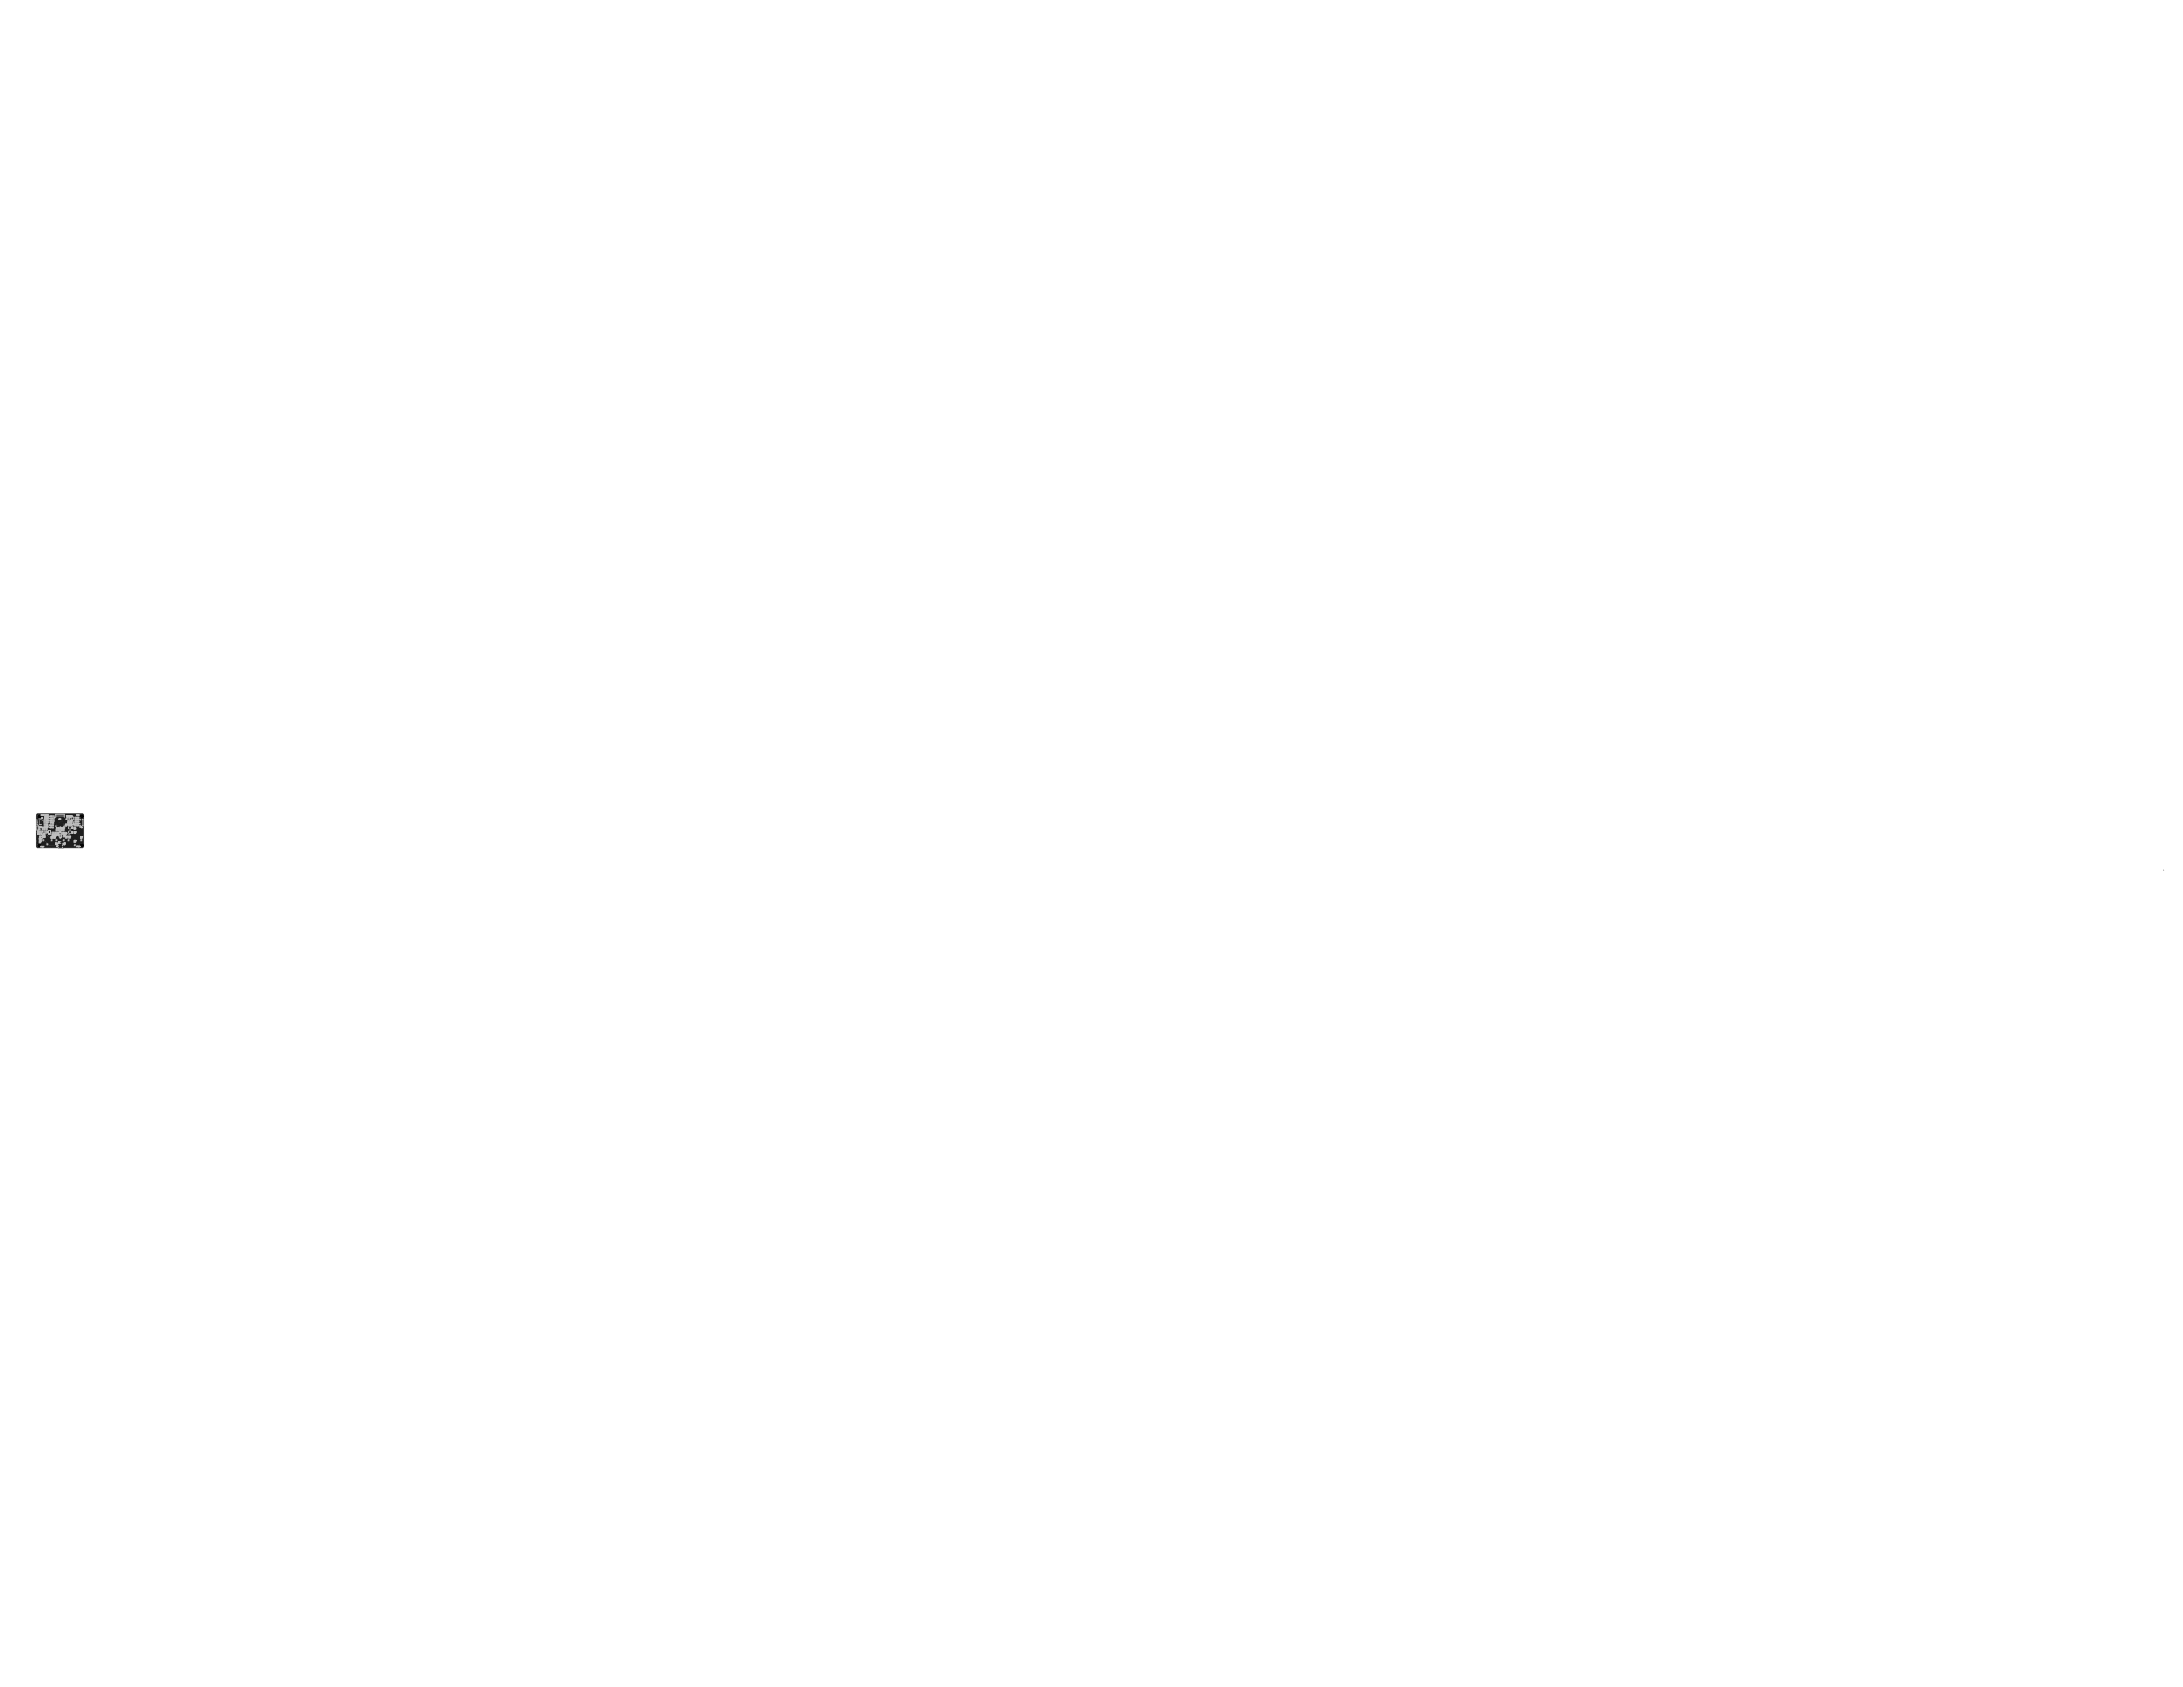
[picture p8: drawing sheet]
<svg xmlns="http://www.w3.org/2000/svg" width="279mm" height="216mm" viewBox="0 0 279 216" stroke-linecap="round" stroke-linejoin="round" font-family="sans-serif">
<path d="M7.7 106.7h.1M7.7 107h.1M7.7 106.6v.1M9.4 105.3h.1" fill="none" stroke="#5a5a5a" stroke-width=".13"/>
<g fill="#5a5a5a">
<path d="M7.1 104.2h1.1v1.5h-1.1z"/>
<path d="M7.6 107.7h.3v.2h-.3z"/>
<path d="M10.2 104.8h.4v.9h-.4z"/>
<path d="M5.5 106.4h.2v.2h-.2z"/>
<path d="M4.7 105.7h.3v.5h-.3z"/>
</g>
<g fill="none" stroke="#5a5a5a" stroke-width=".13">
<path d="M4.7 104.8h.8v.8h-.8zM4.7 105.7h.3v.5h-.3zM4.8 106.3h.1v.3h-.1zM4.8 106.5h.1M4.9 106.4v.1M5 105.8h.1v.2h-.1zM5 107.7h.2v.2h-.2zM5 107.4h.2v.1h-.2zM5 106.4h.1v.2h-.1zM5 107.1h.2v.2h-.2zM5 105.9h.1M5.1 106.5h.1"/>
<path d="M5.1 105.9h.1M5.1 106.4v.1M5.1 107.8h.1M5.1 107.5h.1M5.1 107.2h.1M5.2 106.4h.2v.2h-.2zM5.3 106.5h.1M5.4 106h.1v.2h-.1zM5.4 106.1h.1M5.4 106.8h.2v.2h-.2zM5.5 106.1h.1M5.5 106.9h.1"/>
<path d="M5.5 106.4h.1M5.5 106.6h.1M5.5 106.9v.1M5.5 106.4h.2v.2h-.2zM5.6 104.9h.3v.2h-.3zM5.6 105.2h.3v.1h-.3zM5.6 105.5h.3v.1h-.3zM5.7 106.8h.1v.2h-.1zM5.7 106h.1v.2h-.1zM5.7 105.7h.2v.1h-.2zM5.7 104.7h.2v.1h-.2zM5.7 106.1h.1"/>
<path d="M5.7 106.9h.1M5.7 104.5h.2v.1h-.2zM5.7 104.3h.2v.1h-.2zM5.7 105.5h.1M5.7 105.8h.1M5.7 105.3h.1M5.7 105h.1M5.7 104.8h.1M5.8 105.7v.1M5.8 104.6h.1M5.8 104.3h.1M5.8 105h.1"/>
<path d="M5.8 105.2v.1M5.8 104.8h.1M5.8 104.5v.1M5.9 106.3h.1v.3h-.1zM5.9 106.5h.1M5.9 106h.1v.2h-.1zM5.9 106.1h.1M6 106.1h.1M6.2 106.3h.3v.4h-.3zM6.3 106.5h.1M6.3 106.4v.1M6.5 107.2h.2v.1h-.2z"/>
<path d="M6.6 107.2h.1M6.6 107.2v.1M6.6 105.8h.2v.2h-.2zM6.6 104.7h.3v.1h-.3zM6.6 104.4h.3v.2h-.3zM6.6 105h.3v.1h-.3zM6.7 105.6h.2v.1h-.2zM6.7 106.5h.1v.3h-.1zM6.7 105.2h.2v.2h-.2zM6.7 106.6h.1M6.7 105.9h.1M6.7 106.6v.1"/>
<path d="M6.7 105.6h.1M6.7 105.3h.1M6.8 104.5h.1M6.8 105h.1M6.8 104.8h.1M6.8 105.6h.1M6.8 105.3h.1M6.8 104.7v.1M6.8 105v.1M6.9 107.2h.2v.1h-.2zM6.9 106.5h.1v.3h-.1zM6.9 106.6h.1"/>
<path d="M6.9 107.2h.1M7 106.6v.1M7 107.2v.1M7.1 106.5h.2v.3h-.2zM7.1 104.2h1.1v1.5h-1.1zM7.2 106.6h.1M7.2 106.1h.1v.2h-.1zM7.2 106.6v.1M7.2 106.2h.1M7.2 106.2v.1M7.3 107.9h.1v.2h-.1zM7.3 108h.1"/>
<path d="M7.3 106.5h.2v.3h-.2zM7.4 106.6h.1M7.4 106.1h.1v.2h-.1zM7.4 108h.6v.5h-.6zM7.4 106.6v.1M7.4 106.2h.1M7.5 106.2v.1M7.6 107.7h.3v.2h-.3zM7.6 106.1h.2v.3h-.2zM7.7 107.9h.1M7.7 106.2h.1M7.7 106.2v.1"/>
<path d="M7.8 107.9h.1M7.9 106.1h.1v.2h-.1zM7.9 106.2h.1M7.9 106.5h.1v.3h-.1zM7.9 106.6h.1M8 106.6v.1M8.1 107.9h.1v.2h-.1zM8.1 106.1h.1v.2h-.1zM8.1 108h.1M8.1 106.8h.1v.3h-.1zM8.1 106.2h.1M8.1 107h.1"/>
<path d="M8.2 106.9v.1M8.2 105.7h.1M8.2 104.6h.1M8.3 106.5h.1v.3h-.1zM8.3 106.6h.1M8.3 105.6h.3v.1h-.3zM8.4 106.6v.1M8.4 107.1h.2v.2h-.2zM8.4 105.7h.1M8.4 105.6v.1M8.5 107.2h.1M8.5 104.5h.2v.1h-.2z"/>
<path d="M8.6 104.6h.1M8.6 104.5v.1M8.7 105.1h.2v.1h-.2zM8.7 105.4h.2v.1h-.2zM8.7 104.7h.2v.3h-.2zM8.8 105.1h.1M8.8 105.4h.1M8.8 105.7h.4v.5h-.4zM8.8 106.3h.4v.5h-.4zM8.8 107.1h.2v.2h-.2zM8.8 105.1v.1M8.8 105.4v.1"/>
<path d="M8.8 104.5h.2v.1h-.2zM8.9 107.2h.1M8.9 104.6h.1M8.9 105.9h.1M8.9 106.5h.1M8.9 104.5v.1M9 105.9h.1M9 106.5h.1M9 105.3h.2v.2h-.2zM9 105.1h.2v.2h-.2zM9.1 105.4h.1M9.1 105.2h.1"/>
<path d="M9.1 104.6h.3v.3h-.3zM9.2 104.7h.1M9.2 104.7v.1M9.5 105.9h.2v.1h-.2zM9.5 107.7h.2v.1h-.2zM9.5 106.6h.2v.1h-.2zM9.5 105.6h.3v.1h-.3zM9.6 107.7h.1M9.6 105.9h.1M9.6 106.6h.1M9.6 105.9v.1M9.6 106.6v.1"/>
<path d="M9.6 107.7v.1M9.6 104.6h.2v.1h-.2zM9.6 105.3h.2v.2h-.2zM9.6 104.8h.2v.2h-.2zM9.6 105.1h.2v.1h-.2zM9.7 104.6h.1M9.7 105.4h.1M9.7 105.6h.1M9.7 104.9h.1M9.7 105.1h.1M9.7 104.6v.1M9.7 105.6v.1"/>
<path d="M9.7 105.1v.1M10.2 104.8h.4v.9h-.4zM10.3 107.2h.2v.1h-.2zM10.4 107.2h.1M10.4 107.2v.1"/>
</g>
<path d="M4.8 106h.1v.1h-.1z" fill="#5a5a5a"/>
<g fill="none" stroke="#5a5a5a" stroke-width=".13">
<path d="M4.7 105.7h.2v.5h-.2zM4.7 105.8h.1M4.7 104.8h.7v.7h-.7zM4.8 105.8h.1M4.8 105.9h.1v.2h-.1zM4.8 106.4h.1v.2h-.1zM5 105.8h.1v.1h-.1zM5 106.4h.1v.1h-.1zM5.1 107.8h.1h-.1zM5.1 107.4h.1v.1h-.1zM5.1 107.2h.1h-.1zM5.3 106.4h.1v.2h-.1z"/>
<path d="M5.4 106h.1v.2h-.1zM5.5 106.9v.1zM5.5 106.4h.2v.2h-.2zM5.6 106.5h.1M5.6 106.5l.1 .1M5.7 106.5v.1M5.7 105.2h.2v.1h-.2zM5.7 105h.2v.1h-.2zM5.7 106h.1v.2h-.1zM5.7 106.8h.1v.2h-.1zM5.7 105.5h.1v.1h-.1zM5.7 105.7h.1v.1h-.1z"/>
<path d="M5.7 104.8h.1h-.1zM5.7 106.5l-.1 .1 .1-.1M5.7 104.5h.2v.1h-.2zM5.7 104.3h.2v.1h-.2zM5.9 106.4h.1v.2h-.1zM5.9 106h.1v.2h-.1zM6.2 106.3h.3v.4h-.3zM6.5 107.2h.2v.1h-.2zM6.7 106.5h.1v.2h-.1zM6.7 105.9h.1h-.1zM6.7 104.7h.2v.1h-.2zM6.7 104.4h.2v.1h-.2z"/>
<path d="M6.7 105h.2v.1h-.2zM6.7 105.6h.1v.1h-.1zM6.7 105.3h.1h-.1zM6.9 107.2h.1v.1h-.1zM6.9 106.5h.1v.2h-.1zM7.1 106.5h.1v.2h-.1zM7.1 104.2h1.1v1.5h-1.1zM7.2 106.2h.1v.1h-.1zM7.2 104.2l-.1 .1M7.2 104.6h.1M7.3 104.6l-.1 .1M7.3 107.9h.1v.2h-.1z"/>
<path d="M7.4 106.5h.1v.2h-.1zM7.4 106.2h.1v.1h-.1zM7.6 106.9h.2v.2h-.2zM7.6 106.6h.2v.2h-.2zM7.6 107.8h.1M7.6 107.9h.1M7.7 106.1h.1v.2h-.1zM7.7 107.7v.2h.1v-.2M7.7 107.9h.1M7.7 107.8l.1 .1v-.1h-.2l.1 .1M7.8 107.8h.1M7.8 107.8l-.1 .1"/>
<path d="M7.8 107.9h-.1M7.9 106.2h.1v.1h-.1zM7.9 106.5h.1v.2h-.1zM8.1 108.4v.1M8.1 108.5h.1M8.1 107.9h.1v.2h-.1zM8.1 106.2h.1v.1h-.1zM8.1 108.4l-.1 .1M8.1 106.9h.1v.2h-.1zM8.2 108.5h.1M8.2 108.4v.1M8.2 108.5h-.7v-.5h.5v.5"/>
<path d="M8.2 108.4l-.1 .1M8.3 106.5h.1v.2h-.1zM8.4 105.6h.1v.1h-.1zM8.4 107.2h.2h-.2zM8.6 104.5h.1v.1h-.1zM8.7 105.1h.2v.1h-.2zM8.7 105.4h.2v.1h-.2zM8.7 104.7h.2v.2h-.2zM8.8 106.3h.3v.4h-.3zM8.8 105.7h.3v.4h-.3zM8.8 107.2h.2h-.2zM8.9 104.5h.1v.1h-.1z"/>
<path d="M9 105.4h.2h-.2zM9 105.2h.2h-.2zM9.1 104.6h.3v.3h-.3zM9.3 105.2h.2v.2h-.2zM9.5 107.7h.1v.1h-.1zM9.5 105.9h.1v.1h-.1zM9.5 106.6h.1v.1h-.1zM9.6 105.6h.2v.1h-.2zM9.6 104.6h.2v.1h-.2zM9.6 105.4h.2h-.2zM9.6 104.9h.2h-.2zM9.6 105.1h.2v.1h-.2z"/>
<path d="M10.3 104.9h.3v.8h-.3zM10.3 107.2h.2v.1h-.2z"/>
<circle cx="5.5" cy="105" r=".01"/>
<circle cx="7.5" cy="108" r=".01"/>
<circle cx="8.8" cy="105" r=".01"/>
<circle cx="10.2" cy="105.5" r=".02"/>
</g>
<path d="M4.7 104.2h5.9v4.2h-5.9zM7.6 106.9h.2v.2h-.2zM7.6 106.6h.2v.2h-.2zM7.6 106.6v.2h.2M9.3 105.2h.2v.2h-.2zM9.3 105.4v-.2h.2v.2" fill="none" stroke="#5a5a5a" stroke-width=".13"/>
<g fill="#787878">
<path d="M5 105h.1v.5h-.1z"/>
<path d="M4.7 105.1h.1v.2h-.1z"/>
</g>
<g fill="#8c8c8c">
<path d="M8 106.7h.3v.3h-.2l-.1-.1h.2l-.1-.1h.1z"/>
<path d="M7.4 105.9h.3v.3h-.2z"/>
<path d="M7.7 105.9h.3l-.2 .4-.1-.1z"/>
<path d="M7.1 105.8l.3-.1-.1 .2z"/>
<path d="M7.9 106.2l.2-.1-.1 .2z"/>
<path d="M7.8 106.4h.1l-.2 .2z"/>
<path d="M8.4 106.7h.3l.1 .3h-.3l-.1-.2h.2l-.1 .1h.2v-.1z"/>
<path d="M8 105.6l.3 .3z"/>
<path d="M6.7 106.7h.3v.2h-.2l.2 .1h-.3v-.2h.2z"/>
<path d="M6.7 105.7l.6-.1-.4 .1-.1 .2z"/>
<path d="M7.5 106.7l.2 .1 .2-.1 .1 .3h-.1l-.1-.1v.1l-.2-.1 .1 .1h-.1z"/>
<path d="M7.5 105.6h.2v.2l-.3 .1z"/>
<path d="M8 105.7l.3 .2h-.2z"/>
<path d="M7.2 106.7l.3 .3-.2-.2-.1 .1 .2 .1h-.3z"/>
<path d="M7.2 106.2l.1 .2-.1 .1-.2-.1z"/>
<path d="M8.2 105.4l.2 .2-.2 .1-.1-.1z"/>
<path d="M7.7 105.6h.2l.1 .3-.3-.1z"/>
<path d="M7 106l.8 .3h.7v-.1l-.2-.2 .3 .3-.2 .1h-.5l-.7-.2z"/>
<path d="M7.4 106.2l.1 .1 .2 .3z"/>
<path d="M7.4 105.6h.6z"/>
<path d="M7.1 105.8l.3-.2z"/>
<path d="M8.1 105.9h.2l-.4 .3z"/>
<path d="M7.6 106.3l.2 .1-.1 .2z"/>
<path d="M7.1 105.9h.2l.2 .3z"/>
<circle cx="8.4" cy="107" r=".03"/>
<circle cx="7.1" cy="107" r=".03"/>
<circle cx="6.6" cy="107" r=".03"/>
<circle cx="7.5" cy="107" r=".03"/>
<circle cx="8" cy="107" r=".03"/>
<circle cx="6.9" cy="105.9" r=".08"/>
</g>
<g fill="none" stroke="#8c8c8c" stroke-width=".13">
<path d="M4.8 107.3v.1M4.8 107.4h.1h-.1M4.8 107.3h.1M4.8 107.2h.1l-.1 .1M4.8 107.1h.1M4.8 107.7h.1M4.8 107.5v.1h.1M4.8 107.2v.1M4.8 107.7v.1M4.8 107.5h.1M4.8 107.6h.1M5.3 108.4h.1"/>
<path d="M5.3 108.3h.1M5.4 108.3l-.1 .1M5.4 108.4h.1M5.4 108.3v.1M5.4 108.3h.1M5.5 108.4h.1M5.5 108.3h.1M5.5 108.3v.1M5.6 108.3v.1M5.6 108.4v-.1v.1M5.8 108.3v.1M5.8 108.4h.1"/>
<path d="M5.8 107.5h.1M5.8 107.6h.1M5.8 107.5v.1M5.9 107.6h.1M5.9 107.5v.1M5.9 108.3v.1v-.1M5.9 107.5h.1M6 107.5h.1M6 107.5h-.1M6 107.3h.1M6 107.7h.1M6 107.7l.1 .1"/>
<path d="M6 107.8h.1M6.1 108.3v.1zM6.1 108.3l-.1 .1M6.1 107.3h.1M6.1 107.8h.1M6.1 107.7h.1M6.1 107.7v.1M6.1 108.3v.1M6.2 107.5h.1M6.2 107.6h.1M6.2 107.5v.1M6.3 107.6h.1"/>
<path d="M6.3 107.5v.1M6.3 108.3h.1M6.3 108.3l-.1 .1M6.3 107.5h.1M6.3 108.3l.1 .1M6.4 108.3l-.1 .1M6.4 108.4h.1M6.4 108.3l.1 .1M6.4 108.3v.1M6.5 108.4h-.1M6.5 108.4v-.1l.1 .1M6.7 108.4h.1"/>
<path d="M6.7 108.3v.1M6.8 108.3h.1M6.8 108.3v.1M6.9 108.4h.1M7 108.3v.1M7 108.3l-.1 .1M7 108.4h.1M7 108.3l.1 .1M7 108.3v.1h.2M7.1 108.4h.1M7.2 108.3l-.1 .1M7.2 108.4h.1"/>
<path d="M7.2 108.4v-.1l.1 .1M7.5 107.5h.1M7.5 107.5v.1M7.6 107.6h.1M7.6 107.5v.1M7.6 107.5h.1M7.7 107.5h.1M7.7 107.5v.1M7.8 107.5h.1M7.8 107.5v.1M7.8 107.6h.1M7.9 107.5h-.1"/>
<path d="M7.9 107.5h.1M7.9 107.6h.1M9 107.5l.1 .1zM9 107.5h.1M9.1 107.5h.1M9.1 107.5v.1M9.2 107.6h.1M9.2 107.5v.1M9.2 107.5h.1M9.5 107.2h.1M9.5 107.9h.1M9.5 107.2v.1"/>
<path d="M9.5 107.3h.1M9.6 107.3h-.1M9.6 107.9h-.1M9.6 107.8l-.1 .1M9.6 107.8h-.1M9.6 107.8h.1M9.6 107.9h.1M9.6 107.2v.1M9.6 107.8v.1M9.6 107.2h.1M9.7 107.8h.1M9.7 107.8h-.1"/>
<path d="M9.7 107.9h-.1M9.7 107.3h-.1M10 107.5v.1M10 107.6h.1M10.1 107.5h-.1M276.9 111.4h.1"/>
<circle cx="5.5" cy="107.5" r=".18"/>
<circle cx="6.1" cy="107" r=".18"/>
<circle cx="6.1" cy="108.1" r=".18"/>
<circle cx="6.6" cy="107.5" r=".18"/>
<circle cx="7.2" cy="107.5" r=".18"/>
<circle cx="8.1" cy="107.5" r=".18"/>
<circle cx="8.8" cy="107.5" r=".18"/>
<circle cx="9.6" cy="108.2" r=".18"/>
<circle cx="9.6" cy="106.9" r=".18"/>
<circle cx="10.2" cy="105.8" r=".02"/>
<circle cx="10.4" cy="107.5" r=".18"/>
</g>
<g fill="#5a5a5a">
<path d="M5.8 104.7h.8l.2 .2-.3 .1h.3l.2 .2h-.7z"/>
<path d="M4.7 104.2h5.9l.1 .1v4.1l-.2 .1-5.7-.1-.1-.1zM5.2 104.6l-.1 1.1-.2 .2 .1 1v-1l.2-.2v-1h.1h.4l.6 .5h1.4l.1 .1-.1 .3v-.2l-.1-.2h-1.7l-.2 .2 .2-.1h1.7h-1.7l-.3 .2-.1-.4v.4l.1 .1h.2l.2-.1-.4 .4v.3v-.2l.5-.5h1l.2 .2h-.1l-.2-.2h-.4l-.1 .3 .1-.2h.3v.3l.1 .2h1.2l.2 .1h1.3l.5-.5-.1-.2v.3l-.4 .4h-1.3l-.1-.2h-1.3l-.1-.1v-.2l.2 .2v-.2l.6 .1 .1 .2-.1-.2 .3-.1v.3v-.3v.1l.2 .2-.1-.2v-.2l-.1-.3-.1 .2 .1 .1-.2 .1 .1-.1-.1-.3-.1-.1-.4-.1 .5-.5h.5l.2-.2h.9l.7 .6-.7-.7h-.9l-.2 .3h-.5l-.6 .6h-.2l-.3-.6 .2 .2v.2l.1 .1v-.1l.1-.2 .2 .3v-.2l-.5-.4h-1.5zM10.4 104.2v.2h.2zM10.2 104.3v.1h.2v-.2zM5 104.2v.2h.2zM4.8 104.3v.1h.2v-.2zM10.4 104.5v.2l.2-.2zM10.2 104.5l.2 .2v-.2zM5 104.5v.2l.2-.2zM4.8 104.5l.2 .2v-.2zM9.2 104.6v.3h.1v-.2zM8.4 104.9l.3 .1zM7.7 104.9l.1 .1zM4.7 105.1v.2h.2v-.2zM8.1 104.8v.6l.6 .6-.6-.6v-.2l.7 .8v-.2l.2 .2-.4-.4h.3l.1 .2h.2v-.1l-.3-.2-.3 .1-.3-.2v-.4h.4h-.3l-.1-.3v.6l-.2-.1zM5 105v.5h.1v-.5zM8.8 105.7a.06 .06 0 0 0 .1 0 .06 .06 0 0 0-.1 0zM4.8 105.8v.1h.1v-.1zM4.8 105.9l.1 .1zM9.4 105.7l-.1 .3zM5.8 106l-.7 .7v.7l.3 .3h.2l.1-.2-.1-.1h-.2v.1l-.2-.1v-.7l1-.9zM5.2 105.9l.2 .2zM8.8 106.1h.1zM4.8 106.1a.05 .05 0 0 0 .1 0 .05 .05 0 0 0-.1 0zM9 106.1a.1 .1 0 0 0 .2 0 .1 .1 0 0 0-.2 0zM8.8 106.1v.1zM9 106.3a.1 .1 0 0 0 .2 0 .1 .1 0 0 0-.2 0zM8.6 106.3h.3zM6.3 106.4h.1zM6.2 105.8v.4l.3 .2-.2-.2zM7 106.3h.4l.2 .1-.1-.2zM5.6 106.5a.05 .05 0 0 0 .1 0 .05 .05 0 0 0-.1 0zM6.2 106.4v.2h.2v-.2zM9.1 106.6l.1 .1zM8.8 106.6v.2h.1v-.2zM9 106.7l.1 .1zM9.4 106.8l.1 .2h.2v-.3zM5.4 106.6l.2 .2h1l-1-.1zM5.2 107.2h.5l.2-.2 .2 .1 .1-.2-.2-.1-.3 .4zM10.1 107.5l.2 .2 .1-.1 .1 .1 .1-.1-.1-.2zM8.5 107.5l.2 .2 .1-.1 .1 .1v-.1l-.1-.2zM7.9 107.5l.2 .2 .1-.1v.1l.1-.1-.1-.2zM6.4 107.4l.1 .3 .3-.1-.1-.2-.3 .1zM7 107.3l.1 .4 .2-.1v-.2h-.1l-.2 .1zM6.5 105.7v.8l1.2 1.2v-.3l-1-1v-.4v.4l1 1v.3l-.2-.2v-.1l-.9-.9zM7.4 107.9l.2 .1zM9.3 108.1l.2 .2 .1-.1 .1 .1 .1-.1-.2-.2zM8 108v.1zM7.5 108v.1zM7.9 108l.1 .1zM7.5 108.1h.1zM7.9 108.1h.1zM7.4 108.1h.1zM10.4 108v.2h.2zM10.3 108l-.1 .2h.2v-.2zM5 108v.2h.2zM4.8 108v.2h.2v-.2zM5.3 107.9l.1 .2h.5l.1 .1 .1-.1v.1l.1-.1-.1-.2h-.1l-.1 .1h-.4zM7.9 108.3l.1 .1zM7.4 108.3l.1 .1zM10.4 108.2v.2l.2-.2zM10.2 108.2l.2 .2v-.2zM5 108.2v.2l.2-.2zM4.8 108.2l.2 .2v-.2z"/>
</g>
<g fill="none" stroke="#5a5a5a" stroke-width=".13">
<path d="M5.2 105.9h.1M5.2 105.9l.1 .2M5.2 104.7l1.5-.1 .3 .5M5.3 107.9l.2 .2h.4M5.4 106.6l.2 .1h1M5.5 105.1v.4l.1 .1h.2l.2-.2h1.4l.2 .2M5.6 105.3v.2l.3-.2h1.7v.3M5.7 107.5h.1M5.7 104.6h.1M5.7 104.7l.6 .5h1.4l.1 .1v.3M5.7 105.4l.2-.1h1.7l.1 .1v.2M5.9 107l-.2 .2h-.4"/>
<path d="M6.1 105.8l-.9 .9v.7l.2 .1M6.2 107h.1M6.2 105.8v.4l.3 .2M6.4 107.5h.1M6.5 105h.3M6.5 104.6h.3l.3 .5M6.6 105.8v.7l.9 .9v.1l.2 .2M6.7 106v.4l1 1v.3M6.9 105.6v.3l.1 .1h1.3l.1 .2h1.3l.2-.2M6.9 105.6h.1M7 105.6l.1 .3M7 106.3h.5l.1 .1"/>
<path d="M7 107.3l.1 .2M7.1 104.8l-.1 .1M7.1 104.8h.1M7.2 105v-.1l-.4-.4h-1.5l-.1 .1v1.1l-.2 .2v1M7.4 107.9h.2M7.7 105.8l.1 .1M7.7 105.8h.1M7.7 107.6h.1M7.8 105.5h.1M7.8 105.5v.2h-.5l-.2-.2h-1l-.5 .4v.3M7.9 107.5h.1M7.9 105.7h.1"/>
<path d="M7.9 105.3l.2 .3v.2l.1 .2M8 105.6h.1M8 105.6v.4M8 105.6l-.2 .2h-.7l-.1-.2h-.4l-.1 .2M8 105.7h.1M8.1 105v.4l.6 .6M8.1 104.8v.4l.7 .8M8.1 105h.1M8.3 104.7v.7l.6 .6M8.4 104.9v.1h.2M8.5 105h.2M8.5 105h.1"/>
<path d="M8.5 107.5h.1M8.6 105.6h.3l.2 .1M8.7 106.3h-.1M8.7 106.3h.1M8.9 106h.1M9.4 108.1v.1M9.4 106.8h.1M9.4 106.9h.1M9.4 106.8v.1M9.4 105.7v.2M9.9 106h.1M10.1 105l-.7-.6h-.9l-.2 .2h-.5l-.6 .6"/>
<path d="M10.1 105.6v.2l-.2 .2M10.2 107.5h.1"/>
</g>
<g fill="#000">
<circle cx="4.8" cy="106.5" r=".02"/>
<circle cx="5" cy="106.9" r=".02"/>
<circle cx="5" cy="108.2" r=".2"/>
<circle cx="5" cy="104.5" r=".2"/>
<circle cx="5.1" cy="106.3" r=".02"/>
<circle cx="5.2" cy="105.9" r=".02"/>
<circle cx="5.2" cy="104.7" r=".02"/>
<circle cx="5.3" cy="107.2" r=".02"/>
<circle cx="5.3" cy="107.9" r=".02"/>
<circle cx="5.3" cy="107.5" r=".02"/>
<circle cx="5.3" cy="105.5" r=".02"/>
<circle cx="5.3" cy="106.3" r=".02"/>
<circle cx="5.3" cy="105.3" r=".02"/>
<circle cx="5.3" cy="106.1" r=".02"/>
<circle cx="5.4" cy="104.8" r=".02"/>
<circle cx="5.4" cy="106.6" r=".02"/>
<circle cx="5.5" cy="105.1" r=".02"/>
<circle cx="5.5" cy="107.1" r=".02"/>
<circle cx="5.6" cy="105.3" r=".02"/>
<circle cx="5.6" cy="106.2" r=".02"/>
<circle cx="5.7" cy="107.1" r=".02"/>
<circle cx="5.7" cy="104.7" r=".02"/>
<circle cx="5.7" cy="105.4" r=".02"/>
<circle cx="5.8" cy="106" r=".02"/>
<circle cx="5.8" cy="106.4" r=".02"/>
<circle cx="5.9" cy="106.1" r=".02"/>
<circle cx="5.9" cy="106.3" r=".02"/>
<circle cx="6" cy="105" r=".02"/>
<circle cx="6.1" cy="105.8" r=".02"/>
<circle cx="6.2" cy="105.8" r=".02"/>
<circle cx="6.4" cy="107.5" r=".02"/>
<circle cx="6.5" cy="106.4" r=".02"/>
<circle cx="6.5" cy="105.8" r=".02"/>
<circle cx="6.5" cy="105" r=".02"/>
<circle cx="6.5" cy="104.6" r=".02"/>
<circle cx="6.6" cy="105.8" r=".02"/>
<circle cx="6.6" cy="106.7" r=".02"/>
<circle cx="6.6" cy="105" r=".02"/>
<circle cx="6.7" cy="106" r=".02"/>
<circle cx="6.7" cy="104.9" r=".02"/>
<circle cx="6.7" cy="104.4" r=".02"/>
<circle cx="6.8" cy="104.9" r=".02"/>
<circle cx="6.9" cy="106.5" r=".02"/>
<circle cx="6.9" cy="105.6" r=".02"/>
<circle cx="7" cy="106.5" r=".02"/>
<circle cx="7" cy="105.6" r=".02"/>
<circle cx="7" cy="106.3" r=".02"/>
<circle cx="7" cy="104.9" r=".02"/>
<circle cx="7" cy="105.1" r=".02"/>
<circle cx="7" cy="107.3" r=".02"/>
<circle cx="7.1" cy="105.1" r=".02"/>
<circle cx="7.1" cy="104.8" r=".02"/>
<circle cx="7.1" cy="105.9" r=".02"/>
<circle cx="7.2" cy="106.5" r=".02"/>
<circle cx="7.2" cy="105" r=".02"/>
<circle cx="7.2" cy="105.2" r=".02"/>
<circle cx="7.3" cy="108.1" r=".02"/>
<circle cx="7.3" cy="105" r=".02"/>
<circle cx="7.3" cy="104.7" r=".02"/>
<circle cx="7.4" cy="106.5" r=".02"/>
<circle cx="7.4" cy="107.9" r=".02"/>
<circle cx="7.5" cy="106.1" r=".02"/>
<circle cx="7.5" cy="107.9" r=".02"/>
<circle cx="7.6" cy="105.6" r=".02"/>
<circle cx="7.6" cy="104.9" r=".02"/>
<circle cx="7.6" cy="106.1" r=".02"/>
<circle cx="7.6" cy="106.4" r=".02"/>
<circle cx="7.6" cy="107.9" r=".02"/>
<circle cx="7.6" cy="106.5" r=".02"/>
<circle cx="7.7" cy="107.7" r=".02"/>
<circle cx="7.7" cy="105.8" r=".02"/>
<circle cx="7.7" cy="104.9" r=".02"/>
<circle cx="7.7" cy="106.8" r=".02"/>
<circle cx="7.7" cy="105.6" r=".02"/>
<circle cx="7.8" cy="104.9" r=".02"/>
<circle cx="7.8" cy="105.6" r=".02"/>
<circle cx="7.8" cy="106.5" r=".02"/>
<circle cx="7.8" cy="105.9" r=".02"/>
<circle cx="7.8" cy="105.5" r=".02"/>
<circle cx="7.9" cy="104.6" r=".02"/>
<circle cx="7.9" cy="107.5" r=".02"/>
<circle cx="7.9" cy="108" r=".02"/>
<circle cx="7.9" cy="105.3" r=".02"/>
<circle cx="8" cy="105.6" r=".02"/>
<circle cx="8" cy="107.8" r=".02"/>
<circle cx="8" cy="106" r=".02"/>
<circle cx="8.1" cy="105" r=".02"/>
<circle cx="8.1" cy="106.6" r=".02"/>
<circle cx="8.1" cy="104.8" r=".02"/>
<circle cx="8.1" cy="108.1" r=".02"/>
<circle cx="8.2" cy="106" r=".02"/>
<circle cx="8.2" cy="106.6" r=".02"/>
<circle cx="8.3" cy="107" r=".02"/>
<circle cx="8.3" cy="104.7" r=".02"/>
<circle cx="8.4" cy="104.9" r=".02"/>
<circle cx="8.5" cy="105" r=".02"/>
<circle cx="8.5" cy="107.5" r=".02"/>
<circle cx="8.6" cy="105.2" r=".02"/>
<circle cx="8.6" cy="105.4" r=".02"/>
<circle cx="8.6" cy="105.6" r=".02"/>
<circle cx="8.6" cy="105" r=".02"/>
<circle cx="8.6" cy="106.3" r=".02"/>
<circle cx="8.7" cy="104.9" r=".02"/>
<circle cx="8.7" cy="105" r=".02"/>
<circle cx="8.7" cy="106" r=".02"/>
<circle cx="8.8" cy="104.7" r=".02"/>
<circle cx="8.8" cy="106" r=".02"/>
<circle cx="8.9" cy="106" r=".02"/>
<circle cx="9.1" cy="105.5" r=".02"/>
<circle cx="9.4" cy="105.4" r=".02"/>
<circle cx="9.4" cy="105.9" r=".02"/>
<circle cx="9.4" cy="108.1" r=".02"/>
<circle cx="9.4" cy="106.8" r=".02"/>
<circle cx="9.4" cy="105.7" r=".02"/>
<circle cx="9.5" cy="105.6" r=".02"/>
<circle cx="9.9" cy="105.4" r=".02"/>
<circle cx="10.1" cy="105" r=".02"/>
<circle cx="10.1" cy="105.6" r=".02"/>
<circle cx="10.2" cy="107.5" r=".02"/>
<circle cx="10.2" cy="105.7" r=".02"/>
<circle cx="10.4" cy="108.2" r=".2"/>
<circle cx="10.4" cy="104.5" r=".2"/>
</g>
<g fill="none" stroke="#000" stroke-width=".13">
<path d="M4.8 106.1h.1M4.8 106h.1M5.6 106.5h.1M6.3 106.4h.1M7.5 108v.1M7.5 108.3h.1M7.5 108.1h.1M7.9 108.1h.1M8 108v.1M8 108.3h.1M8.8 106.3h.1M8.8 106.1h.1"/>
<path d="M8.8 105.7h.1M9.1 106.3h.1M9.1 106.7h.1M9.1 106.1h.1M9.2 104.7h.1"/>
</g>
<g fill="#000">
<path d="M4.8 105.8l.1 .1z" fill-rule="evenodd"/>
<path d="M6.3 106.5v.1z" fill-rule="evenodd"/>
<path d="M8.8 106.7h.1z" fill-rule="evenodd"/>
<path d="M9.1 105.7v.1z" fill-rule="evenodd"/>
<path d="M9.2 104.8h.1z" fill-rule="evenodd"/>
</g>
<g fill="#5a5a5a">
<path d="M7.1 107.5h.2z" fill-rule="evenodd"/>
<path d="M7.1 107.6h.2z" fill-rule="evenodd"/>
<path d="M7.1 107.4h.2z" fill-rule="evenodd"/>
<path d="M7.1 107.7h.1z" fill-rule="evenodd"/>
<path d="M7.2 107.4h.1z" fill-rule="evenodd"/>
<path d="M7.1 107.5h.3z" fill-rule="evenodd"/>
<path d="M7.1 107.5h.3z" fill-rule="evenodd"/>
<path d="M7.1 107.6h.2z" fill-rule="evenodd"/>
<path d="M5.4 107.6l.1 .1z" fill-rule="evenodd"/>
<path d="M5.4 107.4h.2z" fill-rule="evenodd"/>
<path d="M5.4 107.6h.2z" fill-rule="evenodd"/>
<path d="M5.4 107.5h.2z" fill-rule="evenodd"/>
<path d="M5.4 107.5h.3z" fill-rule="evenodd"/>
<path d="M5.5 107.4h.1z" fill-rule="evenodd"/>
<path d="M5.4 107.6h.3z" fill-rule="evenodd"/>
<path d="M5.4 107.5h.3z" fill-rule="evenodd"/>
<path d="M9.5 106.8h.2z" fill-rule="evenodd"/>
<path d="M9.5 107h.2z" fill-rule="evenodd"/>
<path d="M9.5 106.9h.2z" fill-rule="evenodd"/>
<path d="M9.6 106.8h.1z" fill-rule="evenodd"/>
<path d="M10.3 107.5h.2z" fill-rule="evenodd"/>
<path d="M10.4 107.4h.1z" fill-rule="evenodd"/>
<path d="M10.3 107.5h.2z" fill-rule="evenodd"/>
<path d="M8.7 107.5h.2z" fill-rule="evenodd"/>
<path d="M10.3 107.6h.2z" fill-rule="evenodd"/>
<path d="M9.5 108.1h.2z" fill-rule="evenodd"/>
<path d="M9.6 108h.1z" fill-rule="evenodd"/>
<path d="M9.5 108.2h.2z" fill-rule="evenodd"/>
<path d="M9.5 108.2h.2z" fill-rule="evenodd"/>
<path d="M8.7 107.5h.2z" fill-rule="evenodd"/>
<path d="M8.1 107.5h.2z" fill-rule="evenodd"/>
<path d="M8 107.5h.3z" fill-rule="evenodd"/>
<path d="M8.7 107.6h.2z" fill-rule="evenodd"/>
<path d="M8.1 107.6h.2z" fill-rule="evenodd"/>
<path d="M6.5 107.5h.2z" fill-rule="evenodd"/>
<path d="M6.6 107.4h.1z" fill-rule="evenodd"/>
<path d="M6.5 107.5h.2z" fill-rule="evenodd"/>
<path d="M6.5 107.6h.2z" fill-rule="evenodd"/>
<path d="M5.9 108.1h.3z" fill-rule="evenodd"/>
<path d="M6 106.9h.2z" fill-rule="evenodd"/>
<path d="M5.9 107h.3z" fill-rule="evenodd"/>
<path d="M6 107.1h.2z" fill-rule="evenodd"/>
<path d="M6 108h.2z" fill-rule="evenodd"/>
<path d="M6 108.1h.2z" fill-rule="evenodd"/>
<path d="M9.5 108.1h.1z" fill-rule="evenodd"/>
<path d="M9.4 108.2h.3z" fill-rule="evenodd"/>
<path d="M9.4 108.1h.3z" fill-rule="evenodd"/>
<path d="M9.5 108.3h.1z" fill-rule="evenodd"/>
<path d="M10.3 107.5h.2z" fill-rule="evenodd"/>
<path d="M10.3 107.6h.2z" fill-rule="evenodd"/>
<path d="M10.3 107.4h.2z" fill-rule="evenodd"/>
<path d="M10.3 107.7h.1z" fill-rule="evenodd"/>
<path d="M6 107.1h.1z" fill-rule="evenodd"/>
<path d="M5.9 106.9h.2z" fill-rule="evenodd"/>
<path d="M5.9 107h.3z" fill-rule="evenodd"/>
<path d="M5.9 107h.3z" fill-rule="evenodd"/>
<path d="M9.4 106.9h.3z" fill-rule="evenodd"/>
<path d="M9.4 106.9h.3z" fill-rule="evenodd"/>
<path d="M9.5 106.8h.1z" fill-rule="evenodd"/>
<path d="M9.5 107h.1z" fill-rule="evenodd"/>
<path d="M6.5 107.5h.2z" fill-rule="evenodd"/>
<path d="M6.5 107.6h.2z" fill-rule="evenodd"/>
<path d="M6.5 107.4h.2z" fill-rule="evenodd"/>
<path d="M6.5 107.6l.1 .1z" fill-rule="evenodd"/>
<path d="M5.9 108h.3z" fill-rule="evenodd"/>
<path d="M5.9 108.1h.3z" fill-rule="evenodd"/>
<path d="M5.9 108h.2z" fill-rule="evenodd"/>
<path d="M6 108.2h.1z" fill-rule="evenodd"/>
<path d="M8 107.5h.3z" fill-rule="evenodd"/>
<path d="M8 107.6h.3z" fill-rule="evenodd"/>
<path d="M8 107.4h.2z" fill-rule="evenodd"/>
<path d="M8.6 107.5h.3z" fill-rule="evenodd"/>
<path d="M8.6 107.6h.3z" fill-rule="evenodd"/>
<path d="M8.7 107.4h.1z" fill-rule="evenodd"/>
<path d="M8.7 107.7h.1z" fill-rule="evenodd"/>
</g>
<g fill="#1e1e1e">
<path d="M9.2 105.9h.3l-.2 .1z"/>
<path d="M4.8 106.3h.2l.4-.4h.3l-.2 .2-.1-.1v.2l.2 .1-.1 .2h-.3v.1h.2a.3 .3 0 0 1-.3-.3l-.1 .1-.2-.1v.1zM5.3 106.3l-.1 .2h.2z"/>
<path d="M4.7 104.2h5.9l.1 .1v4.1l-.2 .1h-5.8v-.2zM5.9 104.3v.1zM5.7 104.3l-.2 .2v.4h-.2v.3h.2l.2-.2v-.2h.1v-.1l-.2 .1v-.2h.1v.1l.1-.1v-.1h-.3l.2-.1h.1v-.1zM6.9 104.4v.1zM6.8 104.4l.1 .1zM5.8 104.5h.1zM6.9 104.5v.1zM6.8 104.5l.1 .1zM7.1 104.2v.4h1.1v-.4zM5.8 104.6h.1zM10.2 104.5a.21 .21 0 0 0 .4 0 .21 .21 0 0 0-.4 0zM4.8 104.3v.6h.1v-.2a.21 .21 0 0 0 .3-.3 .21 .21 0 0 0-.4-.1zM4.7 106.3v1.1l.4 .5h.2l-.5-.5v-.7l.4 .4-.1 .2 .2-.1 .2 .2a.19 .19 0 0 0-.1 .3 .19 .19 0 0 0 .3-.1l.3 .3a.19 .19 0 0 0-.1 .3 .19 .19 0 0 0 .3-.1l.2 .2h1l.1 .1v-.1h.4l.1 .1v-.1l.3-.1v-.3l-.2-.2a.19 .19 0 0 0 .2-.2 .19 .19 0 0 0-.2-.2 .19 .19 0 0 0-.1 .3v-.3h.6v-.7l-.3-.2v-.2l.3 .3v.2l.2 .2v.3l-.3 .2v.1l.2-.3 .2 .1v-.4l-.3-.2v-.3l.1-.1-.5-.4 1.5 .1 .3-.3 .1-.1 .1-.1v.2l.1-.3v-.5l-.3 .1h.3l-.2 .1-.3-.5h-.2v.6l-.2 .1 .2 .1h.2l.1-.2h.4v-.2v.4v-.1h-.4h.2l-.4 .5h-1l.1-.1 .1 .1-.1-.1 .2-.4h.1h-.1l.1 .3 .1-.3h.2l-.2-.2h-.2l-.1 .4-.3 .3h-.5v-.1l-.1-.2-.1 .2-.1-.1-.6 .1v.1h.2l.3 .2 .4 .1h-.3v.1v-.1h-.2v.1h.1l-.2 .1v-.2l-.1 .1-.2-.1v.2l.1-.1 .2 .2 .1 .3h-.2v.1l.2-.1v.4h.1v-.3v.1l.1-.1-.1 .3h.6l.2-.1-.1 .3h-.4l-.1 .2-.1-.1h-.8l.1-1.6-.1 1.4h-.1l.1 .2h-.5l.2-.1v-.1l-.2-.1v-.7v.9l-.7-.6h.6l-.1-.3v.1l-.3-.1-.1-.1v.1h-.1v-.1l-.1 .1 .4-.2 .6-.7h.2l.2-.2-.2 .3h-.2l-.2 .2 .2-.1h.3l-.1 .2-.3-.1 .1 .2 .5-.3 .1-.9h.6l.1 .5-.2 .2 .3-.3 .1 .5h.3v-.1l.1-.1-.3 .1v-.3l.3-.4 .2 .1h-.2l.1 .1-.2 .1h.2v.2h-.1l.2 .1-.1-.3 .2-.3v-.1l.4 .1v-.3l-.4 .1 .1-.2h-.3l-.3-.1-.1 .5v-.3h-1.2v.1h1v.3h-.1l.2 .1-.2 .2-.1-.6h-.8l-.1 .1 .1 .1h-.3h.1l-.1 .1v.3h-.1v.1h-.1l-.4 .4 .3-.3v-.6l-.1 .6-.3 .3 .2 .1h-.3v-.7l.5-.6-.6 .5v.8h-.5l-.4 .4zM6.9 104.7v.1zM6.8 104.7l.1 .1zM5.8 104.7l.1 .1zM6.8 104.8h.1zM5.8 104.8h.1zM4.7 104.8v.1h.1v-.1zM6.7 104.4v.5l.1-.5zM5.4 104.7l-.1 .2h.1zM10.3 104.8v.2h.2v-.2zM7.3 104.9l.2 .1v.2h.2l.1-.3-.2 .1v-.1l-.1 .1zM5.7 104.9v.1zM5.8 105v.3h.1v-.2l.1-.1zM6.6 105l.2 .1v-.1zM5.7 105v.1zM5.6 105l.1 .1zM8.8 105.1h.1zM8.9 105.1v.1zM8.8 105.1l.1 .1zM5.7 105.2v.1zM5.6 105.2l.1 .1zM10.2 105.3h.1zM4.7 105.1v.2h.2v-.2zM5.6 105.3h.1zM8.8 105.4h.1zM9.3 105.3l.1 .1zM5 105v.5h.1v-.5zM8.8 105.4l.1 .1zM5.8 105.5h.1zM5.8 105.5l.1 .1zM5.2 104.7v.9l-.1 .2h-.3v.1h.3l.2-.3 .2-.1 .2 .3h.1v-.1l-.3-.3 .3 .2v-.2h-.1l-.2-.2h-.2v.1zM9.6 105.6l-.1 .1h.2v-.1zM9.7 105.6h.1zM9.7 105.6l.1 .1zM10.3 105.6v.1h.2v-.1zM8.5 105.7h.1zM5.8 105.7h.1zM9 105.7v.1h.2v-.1zM5.8 105.8h.1zM5.1 105.9v.1zM5 105.9l.1 .1zM4.8 105.5l.1 .1-.2 .3 .1 .1v-.3l.2-.2zM4.8 106.1a.05 .05 0 0 0 .1 0 .05 .05 0 0 0-.1 0zM8.8 106.1a.06 .06 0 0 0 .1 0 .06 .06 0 0 0-.1 0zM8.7 106l.1 .4 .1-.1h.2v.1l.1-.1 .3 .3-.1 .2 .2-.1v-.1h-.1l-.3-.4h.2l.7 .7v.4l-.4 .4h-.2v.1l-.2 .2 .1 .1a.19 .19 0 0 0 .3 .2 .2 .2 0 0 0 0-.4 .19 .19 0 0 0-.3 .2l.7-.8v-.4l-.7-.7h-.3v-.1l-.1 .1-.2-.2 .2 .2h-.2zM6.6 106.5v.3v-.2h.2l.1-.2-.2 .1 .3-.2-.1-.1zM7.2 106.3l-.1 .3h.2v-.1l-.1 .2h.2l-.1-.4zM7.4 106.4v.2h.1zM6.9 106.4v.2h.1zM9.6 106.6h.1zM9.6 106.6l.1 .1zM6.7 106.7h.1zM7.1 106.7h.1zM6.9 106.7h.1zM9 106.7a.1 .1 0 0 0 .2 0 .1 .1 0 0 0-.2 0zM8.8 106.6v.2h.1v-.2zM6.7 106.7l.1 .1zM6.7 106.7v.1zM7.2 106.7l.1 .1zM7.1 106.7l.1 .1zM7.3 106.7l.1 .1zM7 106.7v.1zM6.9 106.7l.1 .1zM8.9 107.1l.1 .1zM8.4 107.1v.1zM5 107.1l.1 .1zM8.9 107.2l.1 .1zM8.4 107.2v.1zM5 107.2l.1 .1zM6.7 107.2v.1zM6.9 107.2v.1zM8.9 106l.5 .1 .9 .9-.2 .5 .2-.2h.1v-.3l-1-.9zM5 107.4l.1 .1zM5 107.5h.1zM5.1 107.4v.1h.2zM10.2 107.5a.2 .2 0 0 0 .4 0 .2 .2 0 0 0-.4 0zM8.6 107.5a.2 .2 0 0 0 .4 0 .2 .2 0 0 0-.4 0zM9.5 107.7v.1zM5 107.8l.1 .1zM10.2 108.2a.21 .21 0 0 0 .4 0 .21 .21 0 0 0-.4 0zM4.8 108.2a.21 .21 0 0 0 .4 0 .21 .21 0 0 0-.4 0z"/>
<path d="M4.8 106.5v.1v-.1h.2v.1l.3 .1 .3-.1-.2 .2v.2l.1 .1v-.3l.2-.1v.4l.1-.1-.1-.4 .8 .7-.1 .2v-.1a.19 .19 0 0 0 .1 .3 .19 .19 0 0 0 .2-.1 .19 .19 0 0 0 0-.2h.4a.19 .19 0 0 0 0 .2 .19 .19 0 0 0 .3 0 .19 .19 0 0 0-.1-.2h.5l.5 .5v.3h-1.9l-.2-.3h-.2l-.3-.3v-.2l-.2-.1-.7-.7zM4.9 106.5v.1zM7.3 107.9v.2l.1-.1 .1-.1zM7.4 107.8v.3h.6v-.1l-.1-.1v.1v-.1l.3 .1v-.1h-.3l.1-.2-.1 .1-.3-.1v.3zM8.1 108v.2l.1-.2z"/>
<path d="M7.5 106.3l.3-.1v-.1h.3l.3 .4-.2 .1h.2v-.1l.1 .1v.4l-.2 .1h-.2l.2-.1h-.2v.1h-.3v-.4l.2-.4h.2v-.1l-.2 .1v-.1h-.1l-.2 .4 .1-.3h-.2v.3zM7.9 106.1l.1 .1zM7.9 106.1v.1zM8.1 106.1v.1zM7.9 106.5v.1h.2zM7.9 106.7h.1zM8.3 106.7h.1zM8 106.7v.1zM7.9 106.7l.1 .1zM8.4 106.7v.1zM8.3 106.7l.1 .1zM8.2 106.8v.1zM8.1 106.8l.1 .1zM8.1 106.9h.1z"/>
<path d="M5.7 106.5h.7v.1h-.6zM5.9 106.5l.1 .1zM5.9 106.5v.1zM6.3 106.5l.1 .1zM6.2 106.5l.1 .1zM5.9 106.6h.1z"/>
</g>
<g fill="none" stroke="#1e1e1e" stroke-width=".13">
<path d="M4.8 106.4v.1M4.8 105.8h.1M4.8 105.8h.3M4.9 106.4h-.1M4.9 105.5l-.2 .2 .1 .3M5 106.9l.3 .3M5 104.5l-.1 .3M5.1 105.8h.1M5.1 106.5h.1M5.1 106.3v.1M5.1 106.3h.1M5.2 107.8h.1"/>
<path d="M5.2 107.8l.1 .1M5.2 107.5h.1M5.2 104.7v1l-.1 .1M5.3 106h.1M5.3 105.3h.1M5.3 106.3v.1M5.3 105.5h.1M5.3 106.1h.2M5.4 104.8h.1M5.4 105.5h-.1M5.4 105.3h.1M5.4 105.4h.2"/>
<path d="M5.4 105.2l.2 .1M5.4 105v.1M5.4 105.1h.1M5.4 105.5l.3 .3M5.5 106.2h.1M5.5 106.2l.1 .2M5.5 107v.1M5.5 107h.1M5.5 106.9h.1M5.5 105.1h.1M5.5 106.5l-.2 .1h.1M5.5 106.5l-.1 .2h-.1l-.2-.2"/>
<path d="M5.6 105.4h.1M5.6 105.4l.1 .1M5.6 106.4h.1M5.6 106.4v.1M5.6 106.2h.1l-.1 .2M5.7 106.6l-.2 .3M5.7 106.4h.1M5.7 105.7h.1M5.7 105.5h.1M5.7 106.5v.4M5.7 107v.1M5.7 106.5h.1"/>
<path d="M5.7 105.4v.1M5.7 104.6h-.2v.3l-.1 .1M5.7 104.6h.1M5.7 104.8l-.3 .3M5.7 104.6v.1M5.7 106.4l-.1 .1M5.7 105.4h.1M5.7 104.3l-.2 .2v.4l-.1 .1M5.7 104.3h.1M5.7 106h.1M5.8 106l-.1 .1M5.8 106h.1"/>
<path d="M5.8 106.4l-.1 .1M5.8 106.4h.1M5.9 106.1h.1M5.9 106.3v.1M5.9 106.4h.1M6 106.1h-.1M6 105h-.1v.3M6.4 107.5h.1M6.4 107.4v.1M6.5 106.4v.7l.1 .1M6.5 105.8l-.4 .4-.4 .2M6.5 105l-.1 .5-.3 .3"/>
<path d="M6.5 104.6l-.5 .6v.7h-.6l-.4 .4h-.3v1.1l.5 .4M6.6 107.2l-.2 .3M6.6 107.2h.1M6.6 105h.1M6.7 105.9v.1M6.7 105.9h.1M6.7 104.4v.5M6.7 104.5h.1M6.7 104.8h.1M6.7 105h.1M6.7 105.6h.1M6.7 105.6l-.1 .2"/>
<path d="M6.7 105.3h.1M6.8 105.6h.1M6.9 106.5h-.2M6.9 105.1v.3h-.1l-.1-.1M6.9 105v.1M6.9 105.6h.1M6.9 105.5h-.2l-.5 .4h-.5l-.2 .3M7 106.6h.1M7 106.5v.1M7 105.6h.1M7 104.9h.1M7 106.3h-.1l-.3 .3v.1"/>
<path d="M7 104.9l-.1 .1M7 105.4l-.1 .1M7 105.1h.1M7 105.1l.2 .1M7 107.2h.1M7.1 105.1h.1M7.1 104.8h.8v.5M7.1 105.9l-.1 1.4M7.1 105.3l-.1 .1M7.2 105h-.2l-.1 .5h-.3l-.4 .3M7.2 105.3h.1M7.2 105.4l-.3 .2"/>
<path d="M7.2 105.6l-.4 .3M7.2 105.5l-.2 .1M7.2 105.6l-.2 .1-.2-.1M7.2 104.9h-.4M7.2 104.8h.1M7.2 104.6v.1M7.2 105h.1M7.2 105.3h-.1M7.2 106.5h.1M7.2 106.7h.1M7.2 106.3l.1 .4h.3M7.2 105.2v.1"/>
<path d="M7.2 106.2l.3 .1 .1 .3M7.3 106.6l-.1 .1M7.3 108v.1M7.3 107.9h.1M7.3 105h.2M7.3 104.6v.1M7.4 105.7h.1M7.4 106.5h.1M7.4 105.7l.3 .3h.4l.4 .6v.6l-.1 .1h-.4l-.1 .2M7.5 107.9v.1M7.5 106.2h.1M7.5 106.1v.1"/>
<path d="M7.5 105.7l.1 .2h2M7.5 105h.1M7.6 105.7h.1M7.6 104.9l-.1 .3M7.6 107.9v.1M7.6 106.1h.1M7.6 106.6h.1M7.6 106.7h.1M7.6 106.5l.1 .1M7.6 106.5v.1M7.6 105.6h.1M7.6 105.6v.1"/>
<path d="M7.6 105.7l.1 .1M7.7 107.7h.1M7.7 107.7v.1M7.7 107.8h.1M7.7 107.9h.1M7.7 108.1h.1M7.7 106.7l-.1 .3M7.7 104.9l-.1 .3M7.7 104.9h.1M7.7 106.1h.1M7.7 108h.1M7.7 106.3v.3"/>
<path d="M7.7 107.7v.2M7.7 106.7v.1M7.7 105.6h.1M7.7 105.7h.1M7.7 106.7l.1 .3M7.8 104.9l-.1 .3M7.8 104.9h.1M7.8 108h.1M7.8 105.6v.1M7.8 105.6h.1M7.8 106.7h.1M7.8 107.9v.1"/>
<path d="M7.8 106.5v.1M7.8 107.9h.1M7.8 107.8l-.1 .3M7.8 107.8h.1M7.9 104.6h.1M7.9 106.3h.1M7.9 106.3l-.1 .1v.2M7.9 108h.1M7.9 105.7h.1M8 105.6l-.1 .1M8 107.8h-.2M8 106.6h.1"/>
<path d="M8 105.6v.1M8 105.6h.1M8 106h.1l.5 .4v.3l.2 .2v.3h-.1l-.2 .3M8.1 107.9h.1M8.1 108h.1M8.1 108l-.2-.1-.1 .1M8.1 108.1h.1M8.1 105h.1M8.1 106.3l-.2 .2-.1 .2M8.2 104.6l-1 .1M8.2 105.3h.1M8.2 105.1l-.4 .4"/>
<path d="M8.2 105h-.1M8.2 104.8h-.1M8.2 104.6h.1M8.2 105.6h.2M8.2 105.2h.1M8.2 104.7h.1M8.2 106l.4 .3M8.2 104.9v.1M8.2 106.6h.2M8.3 107h.1M8.3 107l-.1 .1M8.3 104.7h.1"/>
<path d="M8.4 106.6h.1M8.4 105.6v.1M8.4 105.6h.1M8.4 105h.1M8.5 105l-.3 .2M8.6 105.2l.1-.1v.3M8.6 105.4h.1M8.6 104.6l-.2 .3M8.6 104.6h.1M8.6 105.6l-.2 .1M8.7 104.5h.1M8.7 104.8v.1"/>
<path d="M8.7 104.9h.1M8.7 104.9l-.5 .4M8.7 105.4h.1M8.7 106l.1 .2h.3l.4 .4M8.7 104.8l-.5 .5M8.7 104.8h.1M8.8 104.9l-.1 .1M8.8 104.9h.1M8.8 104.7v.1M8.8 104.7h.1M8.8 104.8v.1l-.2 .1M8.8 104.8l-.1 .1"/>
<path d="M8.8 106l.2 .2h.4l.7 .7v.4l-.5 .4M8.8 104.8h.4M8.9 104.6l-.5-.1v.3l-.2 .1M8.9 106l.5 .1 .9 .9v.3l-.1 .2M9 104.6h.1M9 104.6l-.2 .1M9.1 105.4v.1M9.1 105.2l-.2 .3-.3 .3h-.7v-.1M9.1 105.2h.1M9.1 105.5h.1M9.2 105.4h.1M9.2 104.7h-.4"/>
<path d="M9.3 105.3l.1 .1M9.3 105.2h-.1v.2M9.4 105.9h.1M9.4 106.8h.1M9.5 105.3l.1 .1M9.5 105.6h.1M9.5 106.6l-.1 .2M9.5 106.6h.1M9.6 105.6h.1M9.6 104.7h.1M9.6 107.7l-.2 .4M9.6 105.9h.1"/>
<path d="M9.6 107.7h.1M9.6 104.6v.1M9.6 104.7v.6M9.7 104.6l.2 .2v.2l.3 .1M9.7 105.4h.1M9.8 105.1l.4 .1M9.8 104.9h.1M9.8 104.9l.2 .3h.2M9.8 105.4h.1M10 105.5l-.3 .3h-2l-.1-.2M10.1 105h.2v.4h-.1M10.1 105.4h.1"/>
<path d="M10.1 105.6h.1M10.2 105.5l-.5 .5h-.5l-.1-.1h-1.3M10.2 105.3h-.1l-.4 .5h-1.9l-.1-.2M10.2 105.4l-.6 .5M10.2 105.5h-.1M10.2 105.3l-.3 .1M10.2 105.5v.2M10.2 105.5h.1M10.2 105.4h.1M10.2 105.2h-.3l-.2 .2M10.2 105.3h.1"/>
</g>
<g fill="#000">
<circle cx="4.8" cy="106.5" r=".02"/>
<circle cx="5" cy="106.9" r=".02"/>
<circle cx="5" cy="108.2" r=".2"/>
<circle cx="5" cy="104.5" r=".2"/>
<circle cx="5.1" cy="106.3" r=".02"/>
<circle cx="5.2" cy="105.9" r=".02"/>
<circle cx="5.2" cy="104.7" r=".02"/>
<circle cx="5.3" cy="107.2" r=".02"/>
<circle cx="5.3" cy="107.9" r=".02"/>
<circle cx="5.3" cy="107.5" r=".02"/>
<circle cx="5.3" cy="105.5" r=".02"/>
<circle cx="5.3" cy="106.3" r=".02"/>
<circle cx="5.3" cy="105.3" r=".02"/>
<circle cx="5.3" cy="106.1" r=".02"/>
<circle cx="5.4" cy="104.8" r=".02"/>
<circle cx="5.4" cy="106.6" r=".02"/>
<circle cx="5.5" cy="105.1" r=".02"/>
<circle cx="5.5" cy="107.1" r=".02"/>
<circle cx="5.6" cy="105.3" r=".02"/>
<circle cx="5.6" cy="106.2" r=".02"/>
<circle cx="5.7" cy="107.1" r=".02"/>
<circle cx="5.7" cy="104.7" r=".02"/>
<circle cx="5.7" cy="105.4" r=".02"/>
<circle cx="5.8" cy="106" r=".02"/>
<circle cx="5.8" cy="106.4" r=".02"/>
<circle cx="5.9" cy="106.1" r=".02"/>
<circle cx="5.9" cy="106.3" r=".02"/>
<circle cx="6" cy="105" r=".02"/>
<circle cx="6.1" cy="105.8" r=".02"/>
<circle cx="6.2" cy="105.8" r=".02"/>
<circle cx="6.4" cy="107.5" r=".02"/>
<circle cx="6.5" cy="106.4" r=".02"/>
<circle cx="6.5" cy="105.8" r=".02"/>
<circle cx="6.5" cy="105" r=".02"/>
<circle cx="6.5" cy="104.6" r=".02"/>
<circle cx="6.6" cy="105.8" r=".02"/>
<circle cx="6.6" cy="106.7" r=".02"/>
<circle cx="6.6" cy="105" r=".02"/>
<circle cx="6.7" cy="106" r=".02"/>
<circle cx="6.7" cy="104.9" r=".02"/>
<circle cx="6.7" cy="104.4" r=".02"/>
<circle cx="6.8" cy="104.9" r=".02"/>
<circle cx="6.9" cy="106.5" r=".02"/>
<circle cx="6.9" cy="105.6" r=".02"/>
<circle cx="7" cy="106.5" r=".02"/>
<circle cx="7" cy="105.6" r=".02"/>
<circle cx="7" cy="106.3" r=".02"/>
<circle cx="7" cy="104.9" r=".02"/>
<circle cx="7" cy="105.1" r=".02"/>
<circle cx="7" cy="107.3" r=".02"/>
<circle cx="7.1" cy="105.1" r=".02"/>
<circle cx="7.1" cy="104.8" r=".02"/>
<circle cx="7.1" cy="105.9" r=".02"/>
<circle cx="7.2" cy="106.5" r=".02"/>
<circle cx="7.2" cy="105" r=".02"/>
<circle cx="7.2" cy="105.2" r=".02"/>
<circle cx="7.3" cy="108.1" r=".02"/>
<circle cx="7.3" cy="105" r=".02"/>
<circle cx="7.3" cy="104.7" r=".02"/>
<circle cx="7.4" cy="106.5" r=".02"/>
<circle cx="7.4" cy="107.9" r=".02"/>
<circle cx="7.5" cy="106.1" r=".02"/>
<circle cx="7.5" cy="107.9" r=".02"/>
<circle cx="7.6" cy="105.6" r=".02"/>
<circle cx="7.6" cy="104.9" r=".02"/>
<circle cx="7.6" cy="106.1" r=".02"/>
<circle cx="7.6" cy="106.4" r=".02"/>
<circle cx="7.6" cy="107.9" r=".02"/>
<circle cx="7.6" cy="106.5" r=".02"/>
<circle cx="7.7" cy="107.7" r=".02"/>
<circle cx="7.7" cy="105.8" r=".02"/>
<circle cx="7.7" cy="104.9" r=".02"/>
<circle cx="7.7" cy="106.8" r=".02"/>
<circle cx="7.7" cy="105.6" r=".02"/>
<circle cx="7.8" cy="104.9" r=".02"/>
<circle cx="7.8" cy="105.6" r=".02"/>
<circle cx="7.8" cy="106.5" r=".02"/>
<circle cx="7.8" cy="105.9" r=".02"/>
<circle cx="7.8" cy="105.5" r=".02"/>
<circle cx="7.9" cy="104.6" r=".02"/>
<circle cx="7.9" cy="107.5" r=".02"/>
<circle cx="7.9" cy="108" r=".02"/>
<circle cx="7.9" cy="105.3" r=".02"/>
<circle cx="8" cy="105.6" r=".02"/>
<circle cx="8" cy="107.8" r=".02"/>
<circle cx="8" cy="106" r=".02"/>
<circle cx="8.1" cy="105" r=".02"/>
<circle cx="8.1" cy="106.6" r=".02"/>
<circle cx="8.1" cy="104.8" r=".02"/>
<circle cx="8.1" cy="108.1" r=".02"/>
<circle cx="8.2" cy="106" r=".02"/>
<circle cx="8.2" cy="106.6" r=".02"/>
<circle cx="8.3" cy="107" r=".02"/>
<circle cx="8.3" cy="104.7" r=".02"/>
<circle cx="8.4" cy="104.9" r=".02"/>
<circle cx="8.5" cy="105" r=".02"/>
<circle cx="8.5" cy="107.5" r=".02"/>
<circle cx="8.6" cy="105.2" r=".02"/>
<circle cx="8.6" cy="105.4" r=".02"/>
<circle cx="8.6" cy="105.6" r=".02"/>
<circle cx="8.6" cy="105" r=".02"/>
<circle cx="8.6" cy="106.3" r=".02"/>
<circle cx="8.7" cy="104.9" r=".02"/>
<circle cx="8.7" cy="105" r=".02"/>
<circle cx="8.7" cy="106" r=".02"/>
<circle cx="8.8" cy="104.7" r=".02"/>
<circle cx="8.8" cy="106" r=".02"/>
<circle cx="8.9" cy="106" r=".02"/>
<circle cx="9.1" cy="105.5" r=".02"/>
<circle cx="9.4" cy="105.4" r=".02"/>
<circle cx="9.4" cy="105.9" r=".02"/>
<circle cx="9.4" cy="108.1" r=".02"/>
<circle cx="9.4" cy="106.8" r=".02"/>
<circle cx="9.4" cy="105.7" r=".02"/>
<circle cx="9.5" cy="105.6" r=".02"/>
<circle cx="9.9" cy="105.4" r=".02"/>
<circle cx="10.1" cy="105" r=".02"/>
<circle cx="10.1" cy="105.6" r=".02"/>
<circle cx="10.2" cy="107.5" r=".02"/>
<circle cx="10.2" cy="105.7" r=".02"/>
<circle cx="10.4" cy="108.2" r=".2"/>
<circle cx="10.4" cy="104.5" r=".2"/>
</g>
<g fill="none" stroke="#000" stroke-width=".13">
<path d="M4.8 106.1h.1M4.8 106h.1M5.6 106.5h.1M6.3 106.4h.1M7.5 108v.1M7.5 108.3h.1M7.5 108.1h.1M7.9 108.1h.1M8 108v.1M8 108.3h.1M8.8 106.3h.1M8.8 106.1h.1"/>
<path d="M8.8 105.7h.1M9.1 106.3h.1M9.1 106.7h.1M9.1 106.1h.1M9.2 104.7h.1"/>
</g>
<g fill="#000">
<path d="M4.8 105.8l.1 .1z" fill-rule="evenodd"/>
<path d="M6.3 106.5v.1z" fill-rule="evenodd"/>
<path d="M8.8 106.7h.1z" fill-rule="evenodd"/>
<path d="M9.1 105.7v.1z" fill-rule="evenodd"/>
<path d="M9.2 104.8h.1z" fill-rule="evenodd"/>
</g>
<g fill="#1e1e1e">
<path d="M9 104.5v.1z" fill-rule="evenodd"/>
<path d="M10.2 105.3h.1z" fill-rule="evenodd"/>
<path d="M10.2 105.5h.1z" fill-rule="evenodd"/>
<path d="M9.3 105.3l.1 .1z" fill-rule="evenodd"/>
<path d="M9 105.4h.1z" fill-rule="evenodd"/>
<path d="M8.8 104.8v.1z" fill-rule="evenodd"/>
<path d="M8.7 105.4l.1 .1z" fill-rule="evenodd"/>
<path d="M8.7 105.1v.1z" fill-rule="evenodd"/>
<path d="M9.6 105.6v.1z" fill-rule="evenodd"/>
<path d="M8.2 104.6l.1 .1z" fill-rule="evenodd"/>
<path d="M7.6 105.1h.1z" fill-rule="evenodd"/>
<path d="M7.5 105v.1z" fill-rule="evenodd"/>
<path d="M7.6 105l.1 .1z" fill-rule="evenodd"/>
<path d="M7.6 105v.1z" fill-rule="evenodd"/>
<path d="M7.9 106.5l.1 .1z" fill-rule="evenodd"/>
<path d="M8.3 106.5l.1 .1z" fill-rule="evenodd"/>
<path d="M8.1 107l.1 .1z" fill-rule="evenodd"/>
<path d="M7.7 106.7v.1z" fill-rule="evenodd"/>
<path d="M7.6 105.2h.1z" fill-rule="evenodd"/>
<path d="M7.7 106.1l.1 .1z" fill-rule="evenodd"/>
<path d="M7.4 106.1l.1 .1z" fill-rule="evenodd"/>
<path d="M7.4 106.5l.1 .1z" fill-rule="evenodd"/>
<path d="M7.9 108v.1z" fill-rule="evenodd"/>
<path d="M8.1 108l.1 .1z" fill-rule="evenodd"/>
<path d="M7.5 108v.1z" fill-rule="evenodd"/>
<path d="M7.1 104.6l.1 .1z" fill-rule="evenodd"/>
<path d="M6.7 104.7v.1z" fill-rule="evenodd"/>
<path d="M6.7 105v.1z" fill-rule="evenodd"/>
<path d="M6.7 104.4v.1z" fill-rule="evenodd"/>
<path d="M5.8 105l.1 .1z" fill-rule="evenodd"/>
<path d="M5.8 105.2l.1 .1z" fill-rule="evenodd"/>
<path d="M5.9 106l.1 .1z" fill-rule="evenodd"/>
<path d="M7.1 106.5l.1 .1z" fill-rule="evenodd"/>
<path d="M6.9 106.5l.1 .1z" fill-rule="evenodd"/>
<path d="M6.7 106.5l.1 .1z" fill-rule="evenodd"/>
<path d="M5.9 106.4h.1z" fill-rule="evenodd"/>
<path d="M5.3 105.3h.1z" fill-rule="evenodd"/>
<path d="M5.3 104.8l.1 .1z" fill-rule="evenodd"/>
<path d="M5.3 105.5l.1 .1z" fill-rule="evenodd"/>
<path d="M5.7 106l.1 .1z" fill-rule="evenodd"/>
<path d="M4.8 104.8h.1z" fill-rule="evenodd"/>
<path d="M4.9 105.5l.1 .1z" fill-rule="evenodd"/>
<path d="M4.8 106.4h.1z" fill-rule="evenodd"/>
<path d="M5.3 106.4h.1z" fill-rule="evenodd"/>
<path d="M5.6 106.4h.1v.1h-.1z" fill-rule="evenodd"/>
<path d="M5 106.4l.1 .1z" fill-rule="evenodd"/>
<path d="M7.3 108l.1 .1z" fill-rule="evenodd"/>
<path d="M5.7 106.9l.1 .1z" fill-rule="evenodd"/>
<path d="M5.5 106.9v.1z" fill-rule="evenodd"/>
<path d="M10.2 105.2l.1 .1z" fill-rule="evenodd"/>
<path d="M10.2 105.3h.1z" fill-rule="evenodd"/>
<path d="M8.8 105.4l.1 .1z" fill-rule="evenodd"/>
<path d="M9.7 105.6l.1 .1z" fill-rule="evenodd"/>
<path d="M9.5 105.9l.1 .1z" fill-rule="evenodd"/>
<path d="M7.1 104.7h.1z" fill-rule="evenodd"/>
<path d="M8.8 105.1l.1 .1z" fill-rule="evenodd"/>
<path d="M8.5 105.6v.1z" fill-rule="evenodd"/>
<path d="M7.2 106.2l.1 .1z" fill-rule="evenodd"/>
<path d="M9.6 106.6l.1 .1z" fill-rule="evenodd"/>
<path d="M8.9 107.2h.1z" fill-rule="evenodd"/>
<path d="M8.4 107.2h.1z" fill-rule="evenodd"/>
<path d="M10.4 107.2l.1 .1z" fill-rule="evenodd"/>
<path d="M9.5 107.7l.1 .1z" fill-rule="evenodd"/>
<path d="M7.4 106.7l.1 .1z" fill-rule="evenodd"/>
<path d="M7.1 106.7l.1 .1z" fill-rule="evenodd"/>
<path d="M6.9 106.7l.1 .1z" fill-rule="evenodd"/>
<path d="M6.8 104.4l.1 .1z" fill-rule="evenodd"/>
<path d="M6.8 104.7l.1 .1z" fill-rule="evenodd"/>
<path d="M5.8 104.3l.1 .1z" fill-rule="evenodd"/>
<path d="M5.8 104.5l.1 .1z" fill-rule="evenodd"/>
<path d="M6.8 105.3h.1z" fill-rule="evenodd"/>
<path d="M5.8 104.8h.1z" fill-rule="evenodd"/>
<path d="M5.6 105l.1 .1z" fill-rule="evenodd"/>
<path d="M5.6 105.2l.1 .1z" fill-rule="evenodd"/>
<path d="M5.3 105.2h.1z" fill-rule="evenodd"/>
<path d="M5.8 105.7v.1z" fill-rule="evenodd"/>
<path d="M5.8 105.5v.1z" fill-rule="evenodd"/>
<path d="M6.7 106.7l.1 .1z" fill-rule="evenodd"/>
<path d="M6.9 107.2v.1z" fill-rule="evenodd"/>
<path d="M6.6 107.2l.1 .1z" fill-rule="evenodd"/>
<path d="M5.4 106l.1 .1z" fill-rule="evenodd"/>
<path d="M5 105.9l.1 .1z" fill-rule="evenodd"/>
<path d="M5 107.2h.1z" fill-rule="evenodd"/>
<path d="M5 107.4l.1 .1z" fill-rule="evenodd"/>
<path d="M5 107.8h.1z" fill-rule="evenodd"/>
<path d="M7.8 105.7v.1z" fill-rule="evenodd"/>
<path d="M7.1 105.2l.1 .1z" fill-rule="evenodd"/>
<path d="M7.9 105.7l.1 .1z" fill-rule="evenodd"/>
<path d="M8.2 105l.1 .1z" fill-rule="evenodd"/>
<path d="M8.2 104.9l.1 .1z" fill-rule="evenodd"/>
<path d="M7.1 105.2h.1z" fill-rule="evenodd"/>
<path d="M8 105.7l.1 .1z" fill-rule="evenodd"/>
<path d="M7.6 105.7l.1 .1z" fill-rule="evenodd"/>
<path d="M7.5 105.7l.1 .1z" fill-rule="evenodd"/>
<path d="M7.7 105.7v.1z" fill-rule="evenodd"/>
<path d="M7.4 105.7v.1z" fill-rule="evenodd"/>
<path d="M7.1 105.1h.1z" fill-rule="evenodd"/>
<path d="M7.1 104.9l.1 .1z" fill-rule="evenodd"/>
<path d="M8.2 104.8h.1z" fill-rule="evenodd"/>
<path d="M7.1 105.5h.1z" fill-rule="evenodd"/>
<path d="M7.1 105l.1 .1z" fill-rule="evenodd"/>
<path d="M7.1 104.9h.1z" fill-rule="evenodd"/>
<path d="M8.2 104.7h.1z" fill-rule="evenodd"/>
<path d="M7.8 105.7l.1 .1z" fill-rule="evenodd"/>
<path d="M7.1 105.6l.1 .1z" fill-rule="evenodd"/>
<path d="M7.1 105.5l.1 .1z" fill-rule="evenodd"/>
<path d="M8.2 105.6l.1 .1z" fill-rule="evenodd"/>
<path d="M8.2 105.1h.1z" fill-rule="evenodd"/>
<path d="M7.5 105.7v.1z" fill-rule="evenodd"/>
<path d="M7.1 105.3l.1 .1z" fill-rule="evenodd"/>
<path d="M7.1 105.4h.1z" fill-rule="evenodd"/>
<path d="M8.2 104.9h.1z" fill-rule="evenodd"/>
<path d="M8.2 105.4h.1z" fill-rule="evenodd"/>
<path d="M8.2 105.5h.1z" fill-rule="evenodd"/>
<path d="M8.2 105.5l.1 .1z" fill-rule="evenodd"/>
<path d="M8.1 105.7v.1z" fill-rule="evenodd"/>
<path d="M7.3 105.7l.1 .1z" fill-rule="evenodd"/>
<path d="M7.2 105.7l.1 .1z" fill-rule="evenodd"/>
<path d="M8.2 105.2l.1 .1z" fill-rule="evenodd"/>
<path d="M8.2 105.3l.1 .1z" fill-rule="evenodd"/>
<path d="M8.2 105.2h.1z" fill-rule="evenodd"/>
<path d="M7.1 104.8h.1z" fill-rule="evenodd"/>
<path d="M6.8 105.6v.1z" fill-rule="evenodd"/>
<path d="M5.7 105.5v.1z" fill-rule="evenodd"/>
<path d="M5.3 105.4h.1z" fill-rule="evenodd"/>
<path d="M10.2 105.3l.1 .1z" fill-rule="evenodd"/>
<path d="M9.6 107.7l.1 .1z" fill-rule="evenodd"/>
<path d="M5 105.8l.1 .1z" fill-rule="evenodd"/>
<path d="M5.7 104.5l.1 .1z" fill-rule="evenodd"/>
<path d="M5.3 105l.1 .1z" fill-rule="evenodd"/>
<path d="M6.7 105.3h.1z" fill-rule="evenodd"/>
<path d="M6.8 105l.1 .1z" fill-rule="evenodd"/>
<path d="M8.5 104.5l.1 .1z" fill-rule="evenodd"/>
<path d="M8.9 104.5v.1z" fill-rule="evenodd"/>
<path d="M10.3 107.2l.1 .1z" fill-rule="evenodd"/>
<path d="M10.2 105.4h.1z" fill-rule="evenodd"/>
<path d="M9.6 105.9l.1 .1z" fill-rule="evenodd"/>
<path d="M10.2 105.4h.1z" fill-rule="evenodd"/>
<path d="M8.7 104.5v.1z" fill-rule="evenodd"/>
<path d="M9.5 106.6l.1 .1z" fill-rule="evenodd"/>
<path d="M5.7 106.1l.1 .1z" fill-rule="evenodd"/>
<path d="M5.9 106.1l.1 .1z" fill-rule="evenodd"/>
<path d="M6.5 107.2l.1 .1z" fill-rule="evenodd"/>
<path d="M5.1 107.8h.1z" fill-rule="evenodd"/>
<path d="M5.4 106.1l.1 .1z" fill-rule="evenodd"/>
<path d="M8.5 107.2h.1z" fill-rule="evenodd"/>
<path d="M7 107.2l.1 .1z" fill-rule="evenodd"/>
<path d="M8.8 107.2h.1z" fill-rule="evenodd"/>
<path d="M8.4 105.6v.1z" fill-rule="evenodd"/>
<path d="M10.2 105.5h.1z" fill-rule="evenodd"/>
<path d="M10.2 105.5h.1z" fill-rule="evenodd"/>
<path d="M5.3 105.2l.1 .1z" fill-rule="evenodd"/>
<path d="M10.2 105.4h.1z" fill-rule="evenodd"/>
<path d="M5.7 104.8h.1z" fill-rule="evenodd"/>
<path d="M5.3 105.1h.1z" fill-rule="evenodd"/>
<path d="M9 105.2h.1z" fill-rule="evenodd"/>
<path d="M5.1 107.4l.1 .1z" fill-rule="evenodd"/>
<path d="M7.6 108v.1z" fill-rule="evenodd"/>
<path d="M7.8 108l.1 .1z" fill-rule="evenodd"/>
<path d="M7.7 108v.1z" fill-rule="evenodd"/>
<path d="M7.7 108v.1z" fill-rule="evenodd"/>
<path d="M7.8 108v.1z" fill-rule="evenodd"/>
<path d="M7.8 108v.1z" fill-rule="evenodd"/>
<path d="M7.8 108v.1z" fill-rule="evenodd"/>
<path d="M7.7 108v.1z" fill-rule="evenodd"/>
<path d="M7.6 108l.1 .1z" fill-rule="evenodd"/>
<path d="M7.6 108v.1z" fill-rule="evenodd"/>
<path d="M7.8 107.7v.1z" fill-rule="evenodd"/>
<path d="M8.1 106.8l.1 .1z" fill-rule="evenodd"/>
<path d="M7.9 106.1l.1 .1z" fill-rule="evenodd"/>
<path d="M8.1 106.1l.1 .1z" fill-rule="evenodd"/>
<path d="M7.9 106.7l.1 .1z" fill-rule="evenodd"/>
<path d="M8.3 106.7l.1 .1z" fill-rule="evenodd"/>
<path d="M5.3 106.5l.1 .1z" fill-rule="evenodd"/>
<path d="M7.9 106.2l.1 .1z" fill-rule="evenodd"/>
<path d="M8.1 106.2l.1 .1z" fill-rule="evenodd"/>
<path d="M7.6 107.8h.1z" fill-rule="evenodd"/>
<path d="M4.8 106.5l.1 .1z" fill-rule="evenodd"/>
<path d="M5.9 106.5l.1 .1z" fill-rule="evenodd"/>
<path d="M7.4 106.2l.1 .1z" fill-rule="evenodd"/>
<path d="M7.2 106.1l.1 .1z" fill-rule="evenodd"/>
<path d="M5.5 106.8v.1z" fill-rule="evenodd"/>
<path d="M5.7 106.8l.1 .1z" fill-rule="evenodd"/>
<path d="M5 106.5l.1 .1z" fill-rule="evenodd"/>
<path d="M9.6 105.4h.1z" fill-rule="evenodd"/>
<path d="M9.6 105.1l.1 .1z" fill-rule="evenodd"/>
<path d="M9.6 104.9h.1z" fill-rule="evenodd"/>
<path d="M9.6 104.6l.1 .1z" fill-rule="evenodd"/>
<path d="M9.4 105.3h.1z" fill-rule="evenodd"/>
<path d="M9.1 105.2h.1z" fill-rule="evenodd"/>
<path d="M9.1 105.4h.1z" fill-rule="evenodd"/>
<path d="M9.3 105.2l.1 .1z" fill-rule="evenodd"/>
<path d="M7.7 106.7v.1z" fill-rule="evenodd"/>
<path d="M7.6 106.9l.1 .2z" fill-rule="evenodd"/>
<path d="M7.7 106.7v.1z" fill-rule="evenodd"/>
<path d="M7.8 106.9v.2z" fill-rule="evenodd"/>
<path d="M5.3 105.4l.1 .1z" fill-rule="evenodd"/>
<path d="M5.7 105.7v.1z" fill-rule="evenodd"/>
<path d="M5.3 105h.1z" fill-rule="evenodd"/>
<path d="M5.7 104.3l.1 .1z" fill-rule="evenodd"/>
<path d="M10.2 105.1h.1z" fill-rule="evenodd"/>
<path d="M9.7 104.6l.1 .1z" fill-rule="evenodd"/>
<path d="M10.2 105.2h.1z" fill-rule="evenodd"/>
<path d="M9.7 104.9h.1z" fill-rule="evenodd"/>
<path d="M10.2 105.2h.1z" fill-rule="evenodd"/>
<path d="M9.7 105.1l.1 .1z" fill-rule="evenodd"/>
<path d="M10.2 105.2h.1z" fill-rule="evenodd"/>
<path d="M9.7 105.4h.1z" fill-rule="evenodd"/>
<path d="M8.1 107.9l.1 .1z" fill-rule="evenodd"/>
<path d="M7.3 107.9l.1 .1z" fill-rule="evenodd"/>
<path d="M7.6 107.9h.1z" fill-rule="evenodd"/>
<path d="M7.6 107.7l.1 .1z" fill-rule="evenodd"/>
<path d="M6.7 105.6v.1z" fill-rule="evenodd"/>
<path d="M7.7 106.3h.1z" fill-rule="evenodd"/>
<path d="M4.8 105.5l.1 .1z" fill-rule="evenodd"/>
<path d="M4.7 104.8l.1 .1z" fill-rule="evenodd"/>
<path d="M10.2 105.1h.1z" fill-rule="evenodd"/>
<path d="M10.2 105.1h.1z" fill-rule="evenodd"/>
<path d="M10.2 105l.1 .1z" fill-rule="evenodd"/>
<path d="M10.2 105h.1z" fill-rule="evenodd"/>
<path d="M10.3 105.6h.2v.1h-.2z" fill-rule="evenodd"/>
<path d="M10.3 104.8h.2v.2h-.2z" fill-rule="evenodd"/>
</g>
<g fill="none" stroke="#c0c0c0" stroke-width=".13">
<path d="M4.7 105.7h.2v.5h-.2zM4.7 104.9l.1 .6M4.8 106.3h.1M4.8 106.5h.1M4.8 106.6h.1M4.8 106.3v.3M4.9 106.7h-.1M4.9 106.7h.1M4.9 106.3v.3M4.9 106.8h.1M4.9 106.8h-.1M5 104.8h.3"/>
<path d="M5 106.1h.1M5 105.5h.3M5 107.4h.1M5 107.8h.2M5 105.8v.2M5 106h.1M5 105.9h.1M5 105.8h.1M5 107.5h.1M5 107.5h.2M5 107.4h.2M5 106.7h.1"/>
<path d="M5 107.3h.2M5 107.1h.2M5 107.1v.1M5 107.2v.1M5 106.5h.1M5 107.1h.1M5 106.4v.2M5.1 106.1v.1M5.1 107.7h.1M5.1 106.2h.1M5.1 106.7v.1h-.1M5.1 106.7h-.1"/>
<path d="M5.1 107.4l-.1-.1v.1M5.1 106.2h-.1M5.1 107.6l-.1 .1M5.1 107.6h.1M5.1 107.1h.1M5.1 106.7v.1M5.1 106.7h.1M5.1 107.1l-.1-.1v.1M5.1 107.4h.1M5.1 106h.1M5.1 105.8h.1M5.1 107.7v.2"/>
<path d="M5.1 107.3h.1M5.1 105.8v.2M5.1 107.4v.1M5.1 106.4v.2M5.1 107h.1M5.1 107.1v.2M5.2 107.7h.1M5.2 107.1h.1M5.2 107.3v.1M5.2 107.6v.1M5.2 105.9h.1M5.2 107.3h.1"/>
<path d="M5.2 107.4h-.1M5.2 107.6h.1M5.2 107h.1M5.2 107v.1M5.2 107.4h.1M5.2 105.9v-.1v.1M5.2 107.5h.1M5.2 107.1v.1M5.2 107.2v.1M5.2 107.3l.1 .1M5.2 106.3v.3M5.2 106.5h.2"/>
<path d="M5.2 106.6h.1M5.2 106.3h.1M5.3 105.8v.1M5.3 105.9h.1M5.3 106.8h.1M5.3 107.3h.1M5.3 107.3v.1M5.3 107.3h-.1M5.3 107.4h-.1M5.3 107.6h.1M5.3 107.6l-.1 .1M5.3 108.3l-.1 .1"/>
<path d="M5.3 108.4h-.1M5.3 108.3v.1M5.3 107v.1M5.3 107h.1M5.3 104.3v.1M5.3 104.3h.1M5.3 108.3h.1M5.3 104.7h.1M5.3 106.7h.1M5.4 106.7h-.1M5.4 106.8h.1M5.4 106.8h-.1"/>
<path d="M5.4 104.3h.1M5.4 106.6h.1M5.4 106.3h.1M5.4 104.6v.1M5.4 106.3v.3M5.4 104.3v.1M5.4 105.9h.1M5.4 108.3v.1M5.4 108.4h.1M5.4 106.1h.1M5.4 106.2h.1M5.4 106h.1"/>
<path d="M5.4 106v.2M5.4 105.9v.1M5.4 107h.1M5.4 106.8v.2M5.4 106.9h.2M5.5 108.3v.1M5.5 107.1h.1h-.1M5.5 104.7h.1M5.5 107.2h.1M5.5 105.9h.1M5.5 105.9v.1M5.5 107.1h.1"/>
<path d="M5.5 104.3v.1M5.5 106.6h.1M5.5 106v.2M5.5 108.3h.1M5.5 106.8h.1M5.5 107h.1M5.5 106.4h.1M5.5 104.3l.1 .1M5.5 104.3h.1M5.6 106.8v.2M5.6 106.7h.1M5.6 106.7v.1"/>
<path d="M5.6 105.9h.1M5.6 105.2h.3M5.6 105.3h.3M5.6 105h.1M5.6 105.1h.1M5.6 105.1h.3M5.6 105h.3M5.6 105.5h.1M5.6 105.6h.1M5.6 105.5h.3M5.6 105.6h.3M5.7 105.7h.2"/>
<path d="M5.7 105.8h.2M5.7 106.8h.1M5.7 106.1h.1M5.7 106.2h.1M5.7 106h.1M5.7 106v.2M5.7 106.8v.2h.1M5.7 106.9h.1M5.7 106.7h.1M5.7 106.7v.1M5.7 106.7h-.1M5.7 104.7h.2"/>
<path d="M5.7 104.8h.2M5.7 105.9h.1M5.7 107.2h.1M5.7 107.1v.1M5.7 105.9h-.1M5.7 104.5h.2M5.7 104.5h.1M5.7 104.6h.1M5.7 104.6h.2M5.7 104.3h.2M5.7 104.4h.2M5.7 107v.1"/>
<path d="M5.7 107.1h.1M5.7 106.4h.1M5.7 107.1l.1 .1M5.7 106.6h.1M5.7 105.5v.1M5.8 106.8h.1M5.8 106.2h.1M5.8 106h.1M5.8 105.7v.1M5.8 106.8l-.1 .3M5.8 106v.2M5.8 105.9h.1"/>
<path d="M5.8 105.9h-.1M5.8 105v.1M5.8 105.2v.1M5.8 104.7v.1M5.8 104.5v.1M5.8 104.3v.1M5.9 105.5h.1M5.9 105.6h.1M5.9 105.9h.1M5.9 106.5h.1M5.9 106.3v.3M5.9 104.5h.1"/>
<path d="M5.9 104.6h.1M5.9 105.9v.1M5.9 105.7h.1M5.9 105h.1M5.9 105.1h.1M5.9 106.1h.1M5.9 106.2h.1M5.9 106v.2M5.9 106h.1M5.9 104.3h.1M5.9 105.7l.1 .1M6 105.9v.1"/>
<path d="M6 105.7h-.1v.1M6 104.8h.1M6 105.5h-.1M6 104.3v.1M6 105.9h.1M6 104.7v.1M6 104.6h.1M6 105v.1M6 106.3v.3M6 104.6l-.1-.1v.1M6 104.3h-.1v.1M6 104.3h.1"/>
<path d="M6 105.2v.1M6 105.7h.1M6 105.2h.1M6 106.2h.1M6 106h.1M6 106v.2M6 104.7h.1M6 104.5h.1M6 105.5h.1M6.1 105.5h.1M6.1 105.7v.1M6.1 105.7h.1"/>
<path d="M6.1 105.2h.1M6.1 104.7v.1M6.1 105.2v.1M6.1 106.5v.1M6.1 105h.1M6.1 105h-.1M6.1 105v.1h-.1M6.1 104.3v.1M6.1 104.3h.1M6.1 104.5v.1M6.1 104.5h.1M6.1 104.8h.1"/>
<path d="M6.1 104.3l.1 .1M6.1 104.5l.1 .1M6.1 106.4h.1M6.1 106.4v.1M6.1 104.6h.1M6.1 105l.1 .1M6.1 106.5h.1M6.2 105.7h.1M6.2 105.7h-.1M6.2 105.7l-.1 .1M6.2 104.6h.1M6.2 104.3h.1"/>
<path d="M6.2 104.3v.1M6.2 104.5v.1M6.2 105.2h.1M6.2 105.2l-.1 .1M6.2 106.3h.3v.4h-.3zM6.2 105h-.1M6.3 106.8h.1M6.3 106.7h.1M6.3 105.6h.1zM6.4 105.6v.1M6.4 105.9h.1M6.4 104.7v.1"/>
<path d="M6.4 104.7h.1M6.4 104.4v.1M6.4 105.9v-.1v.1M6.4 104.8h.1M6.4 105.6h.1M6.4 105.6l.1 .1M6.4 105v.1M6.4 105.1h.1M6.4 105.3h.1M6.5 105.2l-.1 .1M6.5 105.2v.1M6.5 105.3h-.1"/>
<path d="M6.5 105.8h.1M6.5 105.8v.1M6.5 104.7h.1M6.5 104.7v.1M6.5 104.4h.1M6.5 105h.1M6.5 104.4v.1M6.5 105v.1M6.5 105.6v.1M6.5 105.6h.1M6.5 107.3h.2M6.5 107.2h.1"/>
<path d="M6.5 107.3h.1M6.5 107.2h.2M6.5 105.2h.1M6.5 107.1h.1M6.5 104.8h.1M6.6 107.1h.1M6.6 105.6h-.1M6.6 105.7h-.1M6.6 107.1l-.1-.1v.1M6.6 104.8h.1M6.6 104.7h-.1M6.6 104.7h.1"/>
<path d="M6.6 104.7v.1M6.6 105h.1M6.6 105v.1M6.6 104.5h.1M6.6 107.2v.1M6.6 105.3h.1M6.6 104.7h.3M6.6 104.4h.3M6.6 104.5h.3M6.6 105.1h.1M6.6 105.8v.1M6.6 105.9v.1"/>
<path d="M6.6 105.8h.2M6.6 106h.2M6.6 104.8h.3M6.6 105h.3M6.6 105.1h.3M6.7 105.6h.2M6.7 105.7h.2M6.7 107.1h.1M6.7 106.6h.1M6.7 105.3h.2M6.7 107.1h-.1M6.7 106.8v.1"/>
<path d="M6.7 106.9l.1 .1M6.7 106.8h.1M6.7 106.9h.1M6.7 106.5v.3M6.7 107.2h.1M6.7 107.3h.1M6.7 106.9v.1M6.7 107h.1M6.7 105.8v.2M6.8 107.1h.1M6.8 106.9h.1M6.8 105.6v.1"/>
<path d="M6.8 107.1h-.1M6.8 106.8v.1M6.8 106.9v.1M6.8 105.3v.1M6.8 106.5h.1M6.8 106.8h.1M6.8 104.4v.2M6.8 104.7v.1M6.8 105v.1M6.8 106.5v.3M6.8 105.8v.1M6.8 105.9v.1"/>
<path d="M6.9 107.3h.2M6.9 107.2h.2M6.9 107.2h.1M6.9 107.3h.1M6.9 107.1h.1M6.9 106.6h.1M6.9 106.5v.3M6.9 107h.1M6.9 106.8v.1M6.9 106.8l.1 .1M6.9 106.8h.1M6.9 104.8h.1"/>
<path d="M6.9 105h.1M6.9 105.1h.1M7 107.1h.1M7 107.1h-.1M7 107.2v.1M7 104.6h.1M7 104.6v.1M7 106.5v.3M7.1 107.2h.1M7.1 107.3h.1M7.1 107.1h-.1M7.1 107.1h.1"/>
<path d="M7.1 106.5v.3M7.1 106.5h.1M7.1 106.8h.1M7.1 106.6h.2M7.1 108h.1M7.1 107.9h.1M7.1 104.6v-.4h1.1v.4M7.1 105.7h.1M7.1 106.9h.1M7.1 107h.1M7.2 106.9l-.1 .1M7.2 107h.1"/>
<path d="M7.2 106.9v.1M7.2 106.2h.1M7.2 106.1h.1M7.2 106.3h.1M7.2 106.1v.2M7.2 108l-.1 .1h.1M7.2 108v.1M7.2 106h.1M7.2 105.9h.1l-.1 .1M7.2 107.9h-.1M7.2 108h-.1M7.2 108.3v.1"/>
<path d="M7.2 105.9v.1M7.2 106.5v.3M7.2 108.4h.1M7.3 107.9h.1M7.3 108.1h.1M7.3 107.9v.2M7.3 108h.1M7.3 108.3v.1M7.3 106.1h.1M7.3 106.3h.1M7.3 108.3h.1M7.3 106.1v.2"/>
<path d="M7.3 106.5v.3M7.3 106.5h.1M7.3 106.8h.1M7.3 106.6h.2M7.4 107.9h.1M7.4 108.1h.1M7.4 107.9v.2M7.4 108.3v.1M7.4 108.3h.1M7.4 106.9h.1M7.4 106.8v.1M7.4 106.8h.1"/>
<path d="M7.4 106.9l.1 .1M7.4 106.2h.1M7.4 106.1h.1M7.4 106.3h.1M7.4 106.1v.2M7.4 105.9h.1v.1M7.4 106h.1M7.4 105.9h.1M7.4 105.9v.1M7.4 105.9l.1 .1M7.5 108.2h.1M7.5 108.4v.1"/>
<path d="M7.5 107h.1M7.5 106.8h.1M7.5 106h.1M7.5 106h-.1M7.5 106.5v.3M7.5 106.8v.1M7.5 106.9v.1M7.5 107.7h.1M7.5 107.8h.1M7.5 107.9h.1M7.5 106.1h.1M7.5 106.3h.1"/>
<path d="M7.5 104.8v.1l.1-.1M7.5 106.1v.2M7.6 107.9h-.1M7.6 107.8h-.1M7.6 106.9h.2v.2h-.2zM7.6 104.9h.1M7.6 104.8h.1M7.6 106.8h.1M7.6 106.4v.1l.1-.1M7.6 106.6h.1M7.6 106.2h.2M7.6 106.4h.1"/>
<path d="M7.6 106.1h.1M7.6 106.1v.3M7.7 104.8v.1M7.7 107.2h.1M7.7 104.8h.1M7.7 105.9h.1M7.7 106h.1M7.7 107.7h.1M7.7 107.9h.1M7.7 105.9l.1 .1M7.8 106.1v.3M7.8 106h.1"/>
<path d="M7.8 106h-.1M7.8 106.4h-.1M7.8 106.4h.1M7.8 107.2h.1M7.8 106.4v.1M7.8 106.6h.1M7.8 106.8h.1M7.9 106.1h.1M7.9 106.2h.1M7.9 106.3h.1M7.9 106.1v.2M7.9 105.9h.1"/>
<path d="M7.9 106.5h.1M7.9 106.5v.3M7.9 106.8h.1M7.9 106.6h.1M8 106.1h.1M8 106.3h.1M8 106h.1M8 106h-.1M8 105.9h.1M8 106.1v.2M8 108.2h.1M8 108.4v.1"/>
<path d="M8 106.5h.1M8 106.8h.1M8 106.5v.3M8.1 107.9h.1M8.1 108.1h.1M8.1 107.9v.2M8.1 108h.1M8.1 106.1v.2M8.1 106.1h.1M8.1 106.2h.1M8.1 106.3h.1M8.1 107h.1"/>
<path d="M8.1 106.7h.1zM8.1 105.8h.1l-.1 .1M8.1 106.8v.3M8.1 106.6h.1M8.1 106l.1 .1zM8.1 105.8v.1M8.1 105.9h.1M8.2 107.9h.1M8.2 108.1h.1M8.2 106.6h.1M8.2 107.9v.2M8.2 106.1h.1"/>
<path d="M8.2 106.3h.1M8.2 106.6h-.1M8.2 106h.1M8.2 106h-.1M8.2 106.1v.2M8.2 107.1h.1M8.2 106.8h.1M8.2 108h.1M8.2 105.7h-.1M8.2 106.8v.3M8.3 107.9h.1M8.3 106.9h.1"/>
<path d="M8.3 106.9v.1M8.3 106.6h.1M8.3 106.5v.3M8.3 108h-.1M8.3 108.1h.1M8.3 105.6h.1M8.3 105.7h.1M8.3 105.6h.3M8.3 105.7h.3M8.4 106.9h-.1M8.4 106.9l-.1 .1M8.4 105.5h.1"/>
<path d="M8.4 107.3h.2M8.4 107.1v.1M8.4 107.2v.1M8.4 107.1h.2M8.4 105.5v.1M8.4 107.1h.1M8.4 106.8h.1M8.4 106.5h.1M8.4 106.5v.3M8.4 104.8v.1M8.4 104.9h.1M8.4 105.6v.1"/>
<path d="M8.5 107.1l-.1-.1v.1M8.5 107.1h-.1M8.5 105.5h.1M8.5 105.5l-.1 .1M8.5 105.5h-.1M8.5 106.6v.1M8.5 106.7h.1M8.5 106.6h.1M8.5 107.1v.2M8.5 104.8v.1M8.5 105.5l.1 .1M8.5 104.5h.2"/>
<path d="M8.5 104.6h.2M8.5 104.5h.1M8.5 104.6h.1M8.5 104.4v.1M8.5 104.4h.1M8.6 107.1h-.1M8.6 105.6h.1M8.6 105.7h.1M8.6 104.4v.1M8.6 106.6h-.1M8.6 106.7h-.1M8.6 105.5h.1"/>
<path d="M8.6 105.5v.1M8.6 104.4h.1M8.6 107.1v.1M8.6 107.2v.1M8.6 104.8v.1M8.6 107h.1M8.6 107v.1M8.6 104.5v.1M8.7 105.1h.2M8.7 105.2h.2M8.7 105.4h.2M8.7 105.5h.2"/>
<path d="M8.7 105.4h.1M8.7 105.5l.1 .1M8.7 104.4v.1zM8.7 105.2v.1M8.7 105.5h.1M8.7 104.9h.1M8.7 104.4h.1M8.7 105.2h.1M8.7 104.7v.1M8.7 104.5h.1M8.7 104.6h.1M8.7 105.3h.1"/>
<path d="M8.8 105.8v.3M8.8 106.4v.2M8.8 107.3h.2M8.8 107.1h.2M8.8 107.1v.1M8.8 107.2v.1M8.8 105.2h.1M8.8 105.1v.2M8.8 107.1h.1M8.8 105.5h.1M8.8 105.5v.1M8.8 105.4v.1"/>
<path d="M8.8 104.5h.2M8.8 104.6h.2M8.8 107.1v-.1v.1M8.8 105.2v.1M8.8 105.3h.1M8.8 104.4h.1M8.9 105.6h.1M8.9 105.5v.1M8.9 105.2h-.1M8.9 105.3h.1M8.9 105.5h.1M8.9 104.9h.1"/>
<path d="M8.9 104.7v.1M8.9 104.4v.1M8.9 107.1v.2M8.9 105.2v.1M8.9 104.4l-.1 .1M8.9 104.4h.1M8.9 105.7h.1M8.9 106.1h.1M8.9 106.3h.1M8.9 106.7h.1M8.9 104.5v.1M8.9 104.5h.1"/>
<path d="M8.9 105.4h.1M8.9 107.1h.1M9 104.4h.1M9 107v.1zM9 107.1h.1M9 104.4h-.1M9 107.1v.1M9 107.2v.1M9 104.4v.1M9 105.4h.2M9 105.3h.2M9 105.1v.1"/>
<path d="M9 105.2v.1M9 105.1h.2M9.1 105.6h.1M9.1 105.1h.1M9.1 105h-.1v.1M9.1 105.6l-.1-.1v.1M9.1 105v.1M9.1 105.3v.2M9.1 104.6h.3v.3h-.3zM9.1 105h.1M9.1 105.5h.1M9.1 105.1v.2"/>
<path d="M9.1 105.5v.1M9.1 104.5h.1M9.1 105.8v.3M9.1 106.4v.3M9.2 105.5h.1M9.2 105v.1M9.2 105h.1M9.2 105.6h.1M9.2 105.1h.1M9.2 105.5v.1M9.2 106.5h.1h-.1M9.2 106.6h.1"/>
<path d="M9.2 106.4v.1M9.2 104.4v.1M9.2 104.5h.1M9.2 106.4h.1M9.2 105.1v.1M9.2 105.2v.1M9.2 105.8h.1M9.2 105.9h.1h-.1M9.2 105.8v.1M9.2 106h.1M9.3 104.5h-.1M9.3 106.6h.1"/>
<path d="M9.3 106.6h-.1M9.3 106h.1M9.3 104.4l-.1 .1M9.3 105.8h-.1M9.3 105.3h.1M9.4 105.2h.1M9.4 105.5h.1M9.4 105.5l.1 .1M9.5 105.3l-.1 .1M9.5 105.5v.1M9.5 106.1h.1M9.5 106.5h.1"/>
<path d="M9.5 105.6h.1M9.5 105.5h.1M9.5 105.9h.1M9.5 106h.1M9.5 106.6h.1M9.5 106.7h.1M9.5 107.7h.2M9.5 107.8h.2M9.5 106.6h.2M9.5 106.7h.2M9.5 106h.2M9.5 105.9h.2"/>
<path d="M9.5 107.6h.1M9.5 106.1v-.1v.1M9.5 106.5v-.1v.1M9.5 105.6h.3M9.5 105.7h.3M9.5 105.7h.1M9.6 107.6h-.1M9.6 106.4h.1M9.6 106.5h.1M9.6 106v.1M9.6 106h.1M9.6 107.6h.1"/>
<path d="M9.6 105.9v.1M9.6 106.6v.1M9.6 107.7v.1M9.6 104.6h.2M9.6 105.4h.2M9.6 104.6h.1M9.6 104.7h.1M9.6 104.7h.2M9.6 104.8h.2M9.6 104.8v.1M9.6 104.9v.1M9.6 105.1h.2"/>
<path d="M9.6 105.2h.2M9.6 105h.2M9.6 106.4v.1M9.6 107.5v.1M9.7 106.5h.1M9.7 105.9h.1M9.7 106h.1M9.7 106.6h.1M9.7 106.7h.1M9.7 104.6v.1M9.7 105.3v.1M9.7 105.6v.1"/>
<path d="M9.7 104.8v.2M9.7 105.1v.1M9.7 106.1h.1M9.7 106.4v.1M9.7 107.5v.1M9.7 107.6h.1M9.8 104.6h.1M9.8 104.7h.1M9.8 104.3h.1M9.8 104.8v.1M9.8 104.9v.1M9.8 108.4l.1-.1-.1 .1"/>
<path d="M9.8 105.7h.1M9.9 105.4h.1M9.9 105.2h.1M9.9 104.3h-.1v.1M9.9 104.3h-.1M9.9 104.9h.1M9.9 104.6v.1M9.9 104.3h.1M9.9 105.2v-.1v.1M9.9 104.6l-.1 .1M9.9 104.6h.1M9.9 105.6v.1"/>
<path d="M9.9 105.6h.1M9.9 104.3v.1M9.9 104.9v-.1v.1M9.9 104.7h.1M9.9 105.1h.1M10 105.4h.1M10 104.8h.1M10 105.4h-.1M10 108.3l-.1 .1M10 105.6h.1M10 105.6v.1M10 104.6h-.1"/>
<path d="M10 104.3h.1M10 104.3v.1M10 104.6h.1M10 104.6l-.1 .1M10 108.3v.1M10 108.3h.1M10 105.1l-.1 .1h.2M10 105.1h.1M10 104.8v.1M10 104.6l.1 .1zM10.1 108.3v.1M10.1 104.8h.1"/>
<path d="M10.1 104.8v.1h-.1M10.1 105.6h.1M10.1 104.8h-.1M10.1 104.3v.1M10.1 104.6h.1M10.1 105.4h.1M10.1 108.3h.1M10.1 108.4h.1M10.1 105.1h.1M10.1 105.1l-.1 .1M10.1 105.6l-.1 .1M10.2 105.6l.1 .1"/>
<path d="M10.3 107.2h.2M10.3 107.3h.2M10.3 107.1h.1M10.3 104.9l-.1 .1M10.4 105.8h.1M10.4 105.9h.1M10.4 107.1h.1M10.4 107.2v.1M10.5 107.1h.1M10.5 107.1h-.1M10.5 105.9h-.1M10.5 104.9h.1v.8h-.1"/>
<path d="M276.9 111.4h.1"/>
<circle cx="5.5" cy="105" r=".01"/>
<circle cx="7.5" cy="108" r=".01"/>
<circle cx="7.8" cy="106.6" r=".01"/>
<circle cx="7.9" cy="107" r=".01"/>
<circle cx="8.8" cy="105" r=".01"/>
<circle cx="8.8" cy="106.8" r=".01"/>
<circle cx="9.1" cy="105.6" r=".01"/>
<circle cx="10.2" cy="105.8" r=".02"/>
</g>
</svg>
